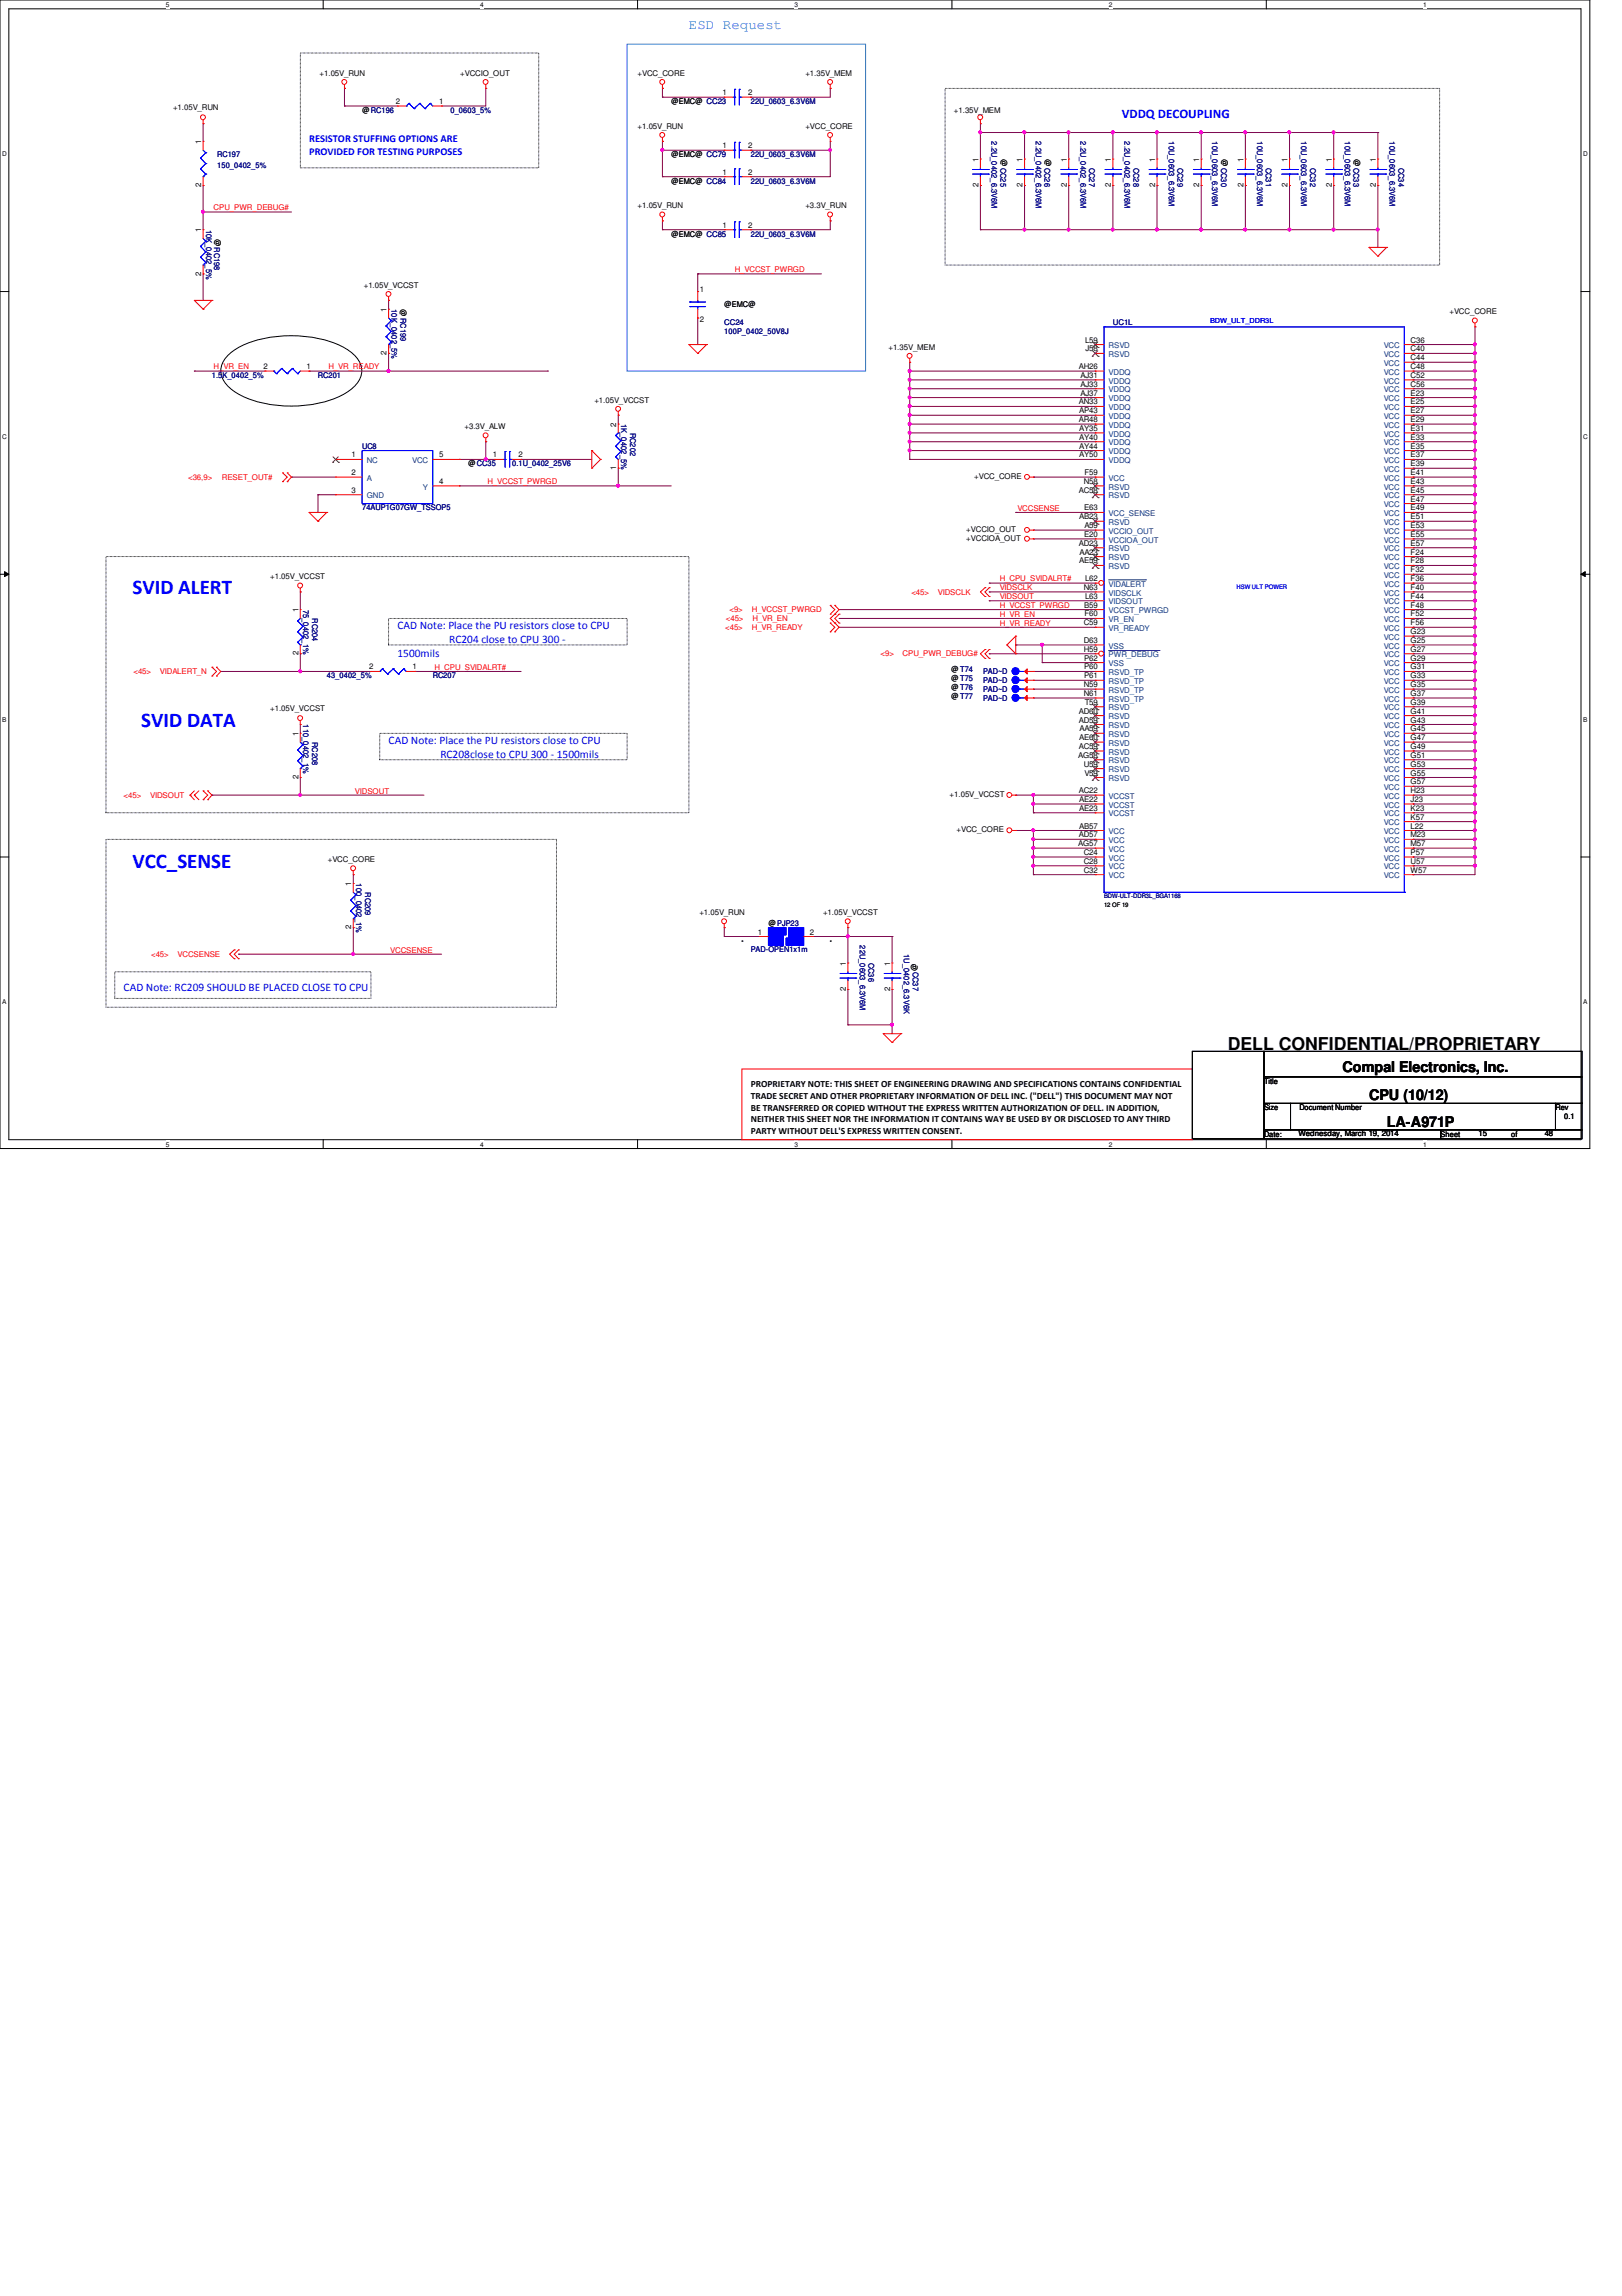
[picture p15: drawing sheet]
<svg xmlns="http://www.w3.org/2000/svg" width="210mm" height="297mm" viewBox="0 0 210 297" stroke-linecap="round" stroke-linejoin="round" font-family="sans-serif">
<defs><g id="words">
<g font-size="2.7" fill="#00f">
<text x="17.1" y="76.9">SVID ALERT</text>
<text x="18.3" y="94">SVID DATA</text>
<text x="17.1" y="112.3">VCC_SENSE</text>
</g>
<text font-size="2.3" x="158.9" y="135.8">DELL CONFIDENTIAL/PROPRIETARY</text>
<g font-size="1.9">
<text x="173.7" y="138.7">Compal Electronics, Inc.</text>
<text x="177.2" y="142.4">CPU (10/12)</text>
<text x="179.5" y="145.8">LA-A971P</text>
</g>
<text font-size="1.8" fill="#0080ff" x="89.2" y="3.7">ESD Request</text>
<text font-size="1.7" fill="#00f" x="145.2" y="15.3">VDDQ DECOUPLING</text>
<g font-size="1.5" fill="#00f">
<text x="51.4" y="81.4">CAD Note: Place the PU resistors close to CPU</text>
<text x="58.1" y="83.2">RC204 close to CPU 300 -</text>
<text x="51.4" y="85">1500mils</text>
<text x="50.3" y="96.3">CAD Note: Place the PU resistors close to CPU</text>
<text x="57" y="98">RC208close to CPU 300 - 1500mils</text>
<text x="16" y="128.3">CAD Note: RC209 SHOULD BE PLACED CLOSE TO CPU</text>
</g>
<g font-size="1.4" fill="#00f">
<text x="40" y="18.4">RESISTOR STUFFING OPTIONS ARE</text>
<text x="40" y="20.1">PROVIDED FOR TESTING PURPOSES</text>
</g>
<g font-size="1.2">
<text x="97.2" y="140.6">PROPRIETARY NOTE: THIS SHEET OF ENGINEERING DRAWING AND SPECIFICATIONS CONTAINS CONFIDENTIAL</text>
<text x="97.2" y="142.2">TRADE SECRET AND OTHER PROPRIETARY INFORMATION OF DELL INC. (&quot;DELL&quot;) THIS DOCUMENT MAY NOT</text>
<text x="97.2" y="143.7">BE TRANSFERRED OR COPIED WITHOUT THE EXPRESS WRITTEN AUTHORIZATION OF DELL. IN ADDITION,</text>
<text x="97.2" y="145.2">NEITHER THIS SHEET NOR THE INFORMATION IT CONTAINS WAY BE USED BY OR DISCLOSED TO ANY THIRD</text>
<text x="97.2" y="146.7">PARTY WITHOUT DELL'S EXPRESS WRITTEN CONSENT.</text>
</g>
<g font-size="1">
<text x="41.4" y="9.8">+1.05V_RUN</text>
<text x="59.6" y="9.8">+VCCIO_OUT</text>
<text x="82.5" y="9.8">+VCC_CORE</text>
<text x="104.2" y="9.8">+1.35V_MEM</text>
<text x="22.4" y="14.3">+1.05V_RUN</text>
<text x="46.9" y="14.6">@RC196</text>
<text x="51.2" y="13.5">2</text>
<text x="56.8" y="13.5">1</text>
<text x="82.5" y="16.7">+1.05V_RUN</text>
<text x="86.9" y="13.5">@EMC@ CC23</text>
<text x="93.5" y="12.3">1</text>
<text x="96.8" y="12.3">2</text>
<text x="104.2" y="16.7">+VCC_CORE</text>
<text x="123.4" y="14.6">+1.35V_MEM</text>
<text x="26" y="18.6" transform="rotate(-90 26 18.6)">1</text>
<text x="86.9" y="20.3">@EMC@ CC79</text>
<text x="86.9" y="23.7">@EMC@ CC84</text>
<text x="93.5" y="19.2">1</text>
<text x="93.5" y="22.6">1</text>
<text x="96.8" y="19.2">2</text>
<text x="96.8" y="22.6">2</text>
<text x="126.6" y="20.9" transform="rotate(-90 126.6 20.9)">1</text>
<text x="129.5" y="20.6" transform="rotate(90 129.5 20.6)">@CC25</text>
<text x="132.3" y="20.9" transform="rotate(-90 132.3 20.9)">1</text>
<text x="135.3" y="20.6" transform="rotate(90 135.3 20.6)">@CC26</text>
<text x="138" y="20.9" transform="rotate(-90 138 20.9)">1</text>
<text x="143.8" y="20.9" transform="rotate(-90 143.8 20.9)">1</text>
<text x="149.5" y="20.9" transform="rotate(-90 149.5 20.9)">1</text>
<text x="155.2" y="20.9" transform="rotate(-90 155.2 20.9)">1</text>
<text x="158.1" y="20.6" transform="rotate(90 158.1 20.6)">@CC30</text>
<text x="160.9" y="20.9" transform="rotate(-90 160.9 20.9)">1</text>
<text x="166.6" y="20.9" transform="rotate(-90 166.6 20.9)">1</text>
<text x="172.3" y="20.9" transform="rotate(-90 172.3 20.9)">1</text>
<text x="175.3" y="20.6" transform="rotate(90 175.3 20.6)">@CC33</text>
<text x="178.1" y="20.9" transform="rotate(-90 178.1 20.9)">1</text>
<text x="26" y="24.2" transform="rotate(-90 26 24.2)">2</text>
<text x="82.5" y="27">+1.05V_RUN</text>
<text x="93.5" y="29.5">1</text>
<text x="96.8" y="29.5">2</text>
<text x="104.2" y="27">+3.3V_RUN</text>
<text x="126.6" y="24.2" transform="rotate(-90 126.6 24.2)">2</text>
<text x="132.3" y="24.2" transform="rotate(-90 132.3 24.2)">2</text>
<text x="138" y="24.2" transform="rotate(-90 138 24.2)">2</text>
<text x="143.8" y="24.2" transform="rotate(-90 143.8 24.2)">2</text>
<text x="149.5" y="24.2" transform="rotate(-90 149.5 24.2)">2</text>
<text x="155.2" y="24.2" transform="rotate(-90 155.2 24.2)">2</text>
<text x="160.9" y="24.2" transform="rotate(-90 160.9 24.2)">2</text>
<text x="166.6" y="24.2" transform="rotate(-90 166.6 24.2)">2</text>
<text x="172.3" y="24.2" transform="rotate(-90 172.3 24.2)">2</text>
<text x="178.1" y="24.2" transform="rotate(-90 178.1 24.2)">2</text>
<text x="26" y="35.6" transform="rotate(-90 26 35.6)">2</text>
<text x="26" y="30.1" transform="rotate(-90 26 30.1)">1</text>
<text x="27.8" y="30.9" transform="rotate(90 27.8 30.9)">@RC198</text>
<text x="86.9" y="30.6">@EMC@ CC85</text>
<text x="47.1" y="37.3">+1.05V_VCCST</text>
<text x="50" y="40.3" transform="rotate(-90 50 40.3)">1</text>
<text x="51.8" y="40" transform="rotate(90 51.8 40)">@RC199</text>
<text x="90.6" y="37.8">1</text>
<text x="90.6" y="41.7">2</text>
<text x="93.7" y="39.8">@EMC@</text>
<text x="187.6" y="40.7">+VCC_CORE</text>
<text x="34.1" y="47.8">2</text>
<text x="39.7" y="47.8">1</text>
<text x="50" y="45.9" transform="rotate(-90 50 45.9)">2</text>
<text x="115" y="45.3">+1.35V_MEM</text>
<text x="139.6" y="47.8">AH26</text>
<text x="140.4" y="44.3">L59</text>
<text x="140.5" y="45.5">J58</text>
<text x="182.5" y="47.8">C48</text>
<text x="182.5" y="44.3">C36</text>
<text x="182.5" y="45.5">C40</text>
<text x="182.5" y="46.6">C44</text>
<text x="76.9" y="52.1">+1.05V_VCCST</text>
<text x="139.6" y="52.3">AN33</text>
<text x="139.7" y="53.5">AP43</text>
<text x="139.8" y="51.2">AJ37</text>
<text x="139.8" y="50">AJ33</text>
<text x="139.8" y="48.9">AJ31</text>
<text x="182.5" y="53.5">E27</text>
<text x="182.5" y="50">C56</text>
<text x="182.5" y="51.2">E23</text>
<text x="182.5" y="52.3">E25</text>
<text x="182.5" y="48.9">C52</text>
<text x="45.5" y="59.2">1</text>
<text x="56.8" y="59.2">5</text>
<text x="60.1" y="55.5">+3.3V_ALW</text>
<text x="63.8" y="59.2">1</text>
<text x="67.1" y="59.2">2</text>
<text x="79.8" y="55.2" transform="rotate(-90 79.8 55.2)">2</text>
<text x="139.6" y="54.6">AR48</text>
<text x="139.7" y="58">AY44</text>
<text x="139.7" y="56.9">AY40</text>
<text x="139.7" y="55.8">AY35</text>
<text x="139.7" y="59.2">AY50</text>
<text x="182.5" y="59.2">E37</text>
<text x="182.5" y="55.8">E31</text>
<text x="182.5" y="56.9">E33</text>
<text x="182.5" y="58">E35</text>
<text x="182.5" y="54.6">E29</text>
<text x="45.5" y="61.5">2</text>
<text x="45.5" y="63.8">3</text>
<text x="56.8" y="62.6">4</text>
<text x="60.6" y="60.3">@CC35</text>
<text x="79.8" y="60.8" transform="rotate(-90 79.8 60.8)">1</text>
<text x="126.1" y="61.9">+VCC_CORE</text>
<text x="139.6" y="63.8">AC58</text>
<text x="140.3" y="62.6">N58</text>
<text x="140.3" y="61.5">F59</text>
<text x="182.5" y="64.9">E47</text>
<text x="182.5" y="61.5">E41</text>
<text x="182.5" y="62.6">E43</text>
<text x="182.5" y="63.8">E45</text>
<text x="182.5" y="60.3">E39</text>
<text x="125.1" y="68.8">+VCCIO_OUT</text>
<text x="125.1" y="69.9">+VCCIOA_OUT</text>
<text x="139.6" y="70.6">AD23</text>
<text x="139.7" y="67.2">AB23</text>
<text x="139.7" y="71.8">AA23</text>
<text x="140.3" y="69.5">E20</text>
<text x="140.3" y="66">E63</text>
<text x="140.3" y="68.3">A59</text>
<text x="182.5" y="71.8">F24</text>
<text x="182.5" y="70.6">E57</text>
<text x="182.5" y="67.2">E51</text>
<text x="182.5" y="68.3">E53</text>
<text x="182.5" y="69.5">E55</text>
<text x="182.5" y="66">E49</text>
<text x="35" y="74.8">+1.05V_VCCST</text>
<text x="139.7" y="72.9">AE59</text>
<text x="140.3" y="76.3">N63</text>
<text x="140.4" y="77.5">L63</text>
<text x="140.4" y="75.2">L62</text>
<text x="182.5" y="77.5">F44</text>
<text x="182.5" y="76.3">F40</text>
<text x="182.5" y="72.9">F28</text>
<text x="182.5" y="74">F32</text>
<text x="182.5" y="75.2">F36</text>
<text x="38.6" y="79.2" transform="rotate(-90 38.6 79.2)">1</text>
<text x="140.3" y="80.9">C59</text>
<text x="140.3" y="83.2">D63</text>
<text x="140.3" y="78.6">B59</text>
<text x="140.3" y="79.8">F60</text>
<text x="182.5" y="83.2">G25</text>
<text x="182.5" y="82">G23</text>
<text x="182.5" y="79.8">F52</text>
<text x="182.5" y="80.9">F56</text>
<text x="182.5" y="78.6">F48</text>
<text x="38.6" y="84.8" transform="rotate(-90 38.6 84.8)">2</text>
<text x="47.8" y="86.6">2</text>
<text x="53.4" y="86.6">1</text>
<text x="123.1" y="87">@T74</text>
<text x="123.1" y="88.1">@T75</text>
<text x="123.1" y="89.2">@T76</text>
<text x="140.3" y="88.9">N59</text>
<text x="140.3" y="84.3">H59</text>
<text x="140.3" y="85.5">P62</text>
<text x="140.3" y="86.6">P60</text>
<text x="140.3" y="87.8">P61</text>
<text x="182.5" y="88.9">G35</text>
<text x="182.5" y="87.8">G33</text>
<text x="182.5" y="85.5">G29</text>
<text x="182.5" y="86.6">G31</text>
<text x="182.5" y="84.3">G27</text>
<text x="35" y="92">+1.05V_VCCST</text>
<text x="38.6" y="95.2" transform="rotate(-90 38.6 95.2)">1</text>
<text x="123.1" y="90.4">@T77</text>
<text x="139.6" y="93.5">AD59</text>
<text x="139.6" y="92.3">AD60</text>
<text x="139.7" y="95.8">AE60</text>
<text x="139.7" y="94.6">AA59</text>
<text x="140.3" y="90">N61</text>
<text x="140.4" y="91.2">T59</text>
<text x="182.5" y="94.6">G45</text>
<text x="182.5" y="95.8">G47</text>
<text x="182.5" y="93.5">G43</text>
<text x="182.5" y="91.2">G39</text>
<text x="182.5" y="92.3">G41</text>
<text x="182.5" y="90">G37</text>
<text x="38.6" y="100.8" transform="rotate(-90 38.6 100.8)">2</text>
<text x="139.5" y="98">AG58</text>
<text x="139.6" y="96.9">AC59</text>
<text x="140.3" y="99.2">U59</text>
<text x="140.3" y="100.3">V59</text>
<text x="182.5" y="100.3">G55</text>
<text x="182.5" y="101.5">G57</text>
<text x="182.5" y="96.9">G49</text>
<text x="182.5" y="98">G51</text>
<text x="182.5" y="99.2">G53</text>
<text x="122.9" y="103.1">+1.05V_VCCST</text>
<text x="123.8" y="107.7">+VCC_CORE</text>
<text x="139.6" y="102.6">AC22</text>
<text x="139.7" y="107.2">AB57</text>
<text x="139.7" y="104.9">AE23</text>
<text x="139.7" y="103.8">AE22</text>
<text x="182.5" y="107.2">L22</text>
<text x="182.5" y="106">K57</text>
<text x="182.5" y="102.6">H23</text>
<text x="182.5" y="103.8">J23</text>
<text x="182.5" y="104.9">K23</text>
<text x="42.4" y="111.5">+VCC_CORE</text>
<text x="139.5" y="109.5">AG57</text>
<text x="139.6" y="108.3">AD57</text>
<text x="140.3" y="110.6">C24</text>
<text x="140.3" y="111.8">C28</text>
<text x="140.3" y="112.9">C32</text>
<text x="182.5" y="112.9">W57</text>
<text x="182.5" y="111.8">U57</text>
<text x="182.5" y="108.3">M23</text>
<text x="182.5" y="109.5">M57</text>
<text x="182.5" y="110.6">P57</text>
<text x="45.5" y="114.6" transform="rotate(-90 45.5 114.6)">1</text>
<text x="90.5" y="118.4">+1.05V_RUN</text>
<text x="99.4" y="119.8">@PJP23</text>
<text x="106.5" y="118.4">+1.05V_VCCST</text>
<text x="45.5" y="120.2" transform="rotate(-90 45.5 120.2)">2</text>
<text x="98.1" y="120.9">1</text>
<text x="104.8" y="120.9">2</text>
<text x="109.5" y="124.9" transform="rotate(-90 109.5 124.9)">1</text>
<text x="115.2" y="124.9" transform="rotate(-90 115.2 124.9)">1</text>
<text x="118.7" y="125.6" transform="rotate(-90 118.7 125.6)">@</text>
<text x="109.5" y="128.2" transform="rotate(-90 109.5 128.2)">2</text>
<text x="115.2" y="128.2" transform="rotate(-90 115.2 128.2)">2</text>
<text x="163.6" y="140.2">Title</text>
<text x="163.6" y="143.6">Size</text>
<text x="168.1" y="143.6">Document Number</text>
<text x="201.3" y="143.6">Rev</text>
<text x="163.6" y="147.1">Date:</text>
<text x="168" y="147">Wednesday, March 19, 2014</text>
<text x="186.4" y="147.1">Sheet</text>
<text x="191.3" y="147">15</text>
<text x="195.6" y="147.1">of</text>
<text x="199.9" y="147">48</text>
<text x="202.4" y="144.8">0.1</text>
</g>
<g font-size="1" fill="#000080">
<text x="58.3" y="14.6">0_0603_5%</text>
<text x="97.2" y="13.5">22U_0603_6.3V6M</text>
<text x="28.1" y="20.3">RC197</text>
<text x="28.1" y="21.7">150_0402_5%</text>
<text x="97.2" y="20.3">22U_0603_6.3V6M</text>
<text x="97.2" y="23.7">22U_0603_6.3V6M</text>
<text x="128.3" y="18.3" transform="rotate(90 128.3 18.3)">2.2U_0402_6.3V6M</text>
<text x="134" y="18.3" transform="rotate(90 134 18.3)">2.2U_0402_6.3V6M</text>
<text x="139.8" y="18.3" transform="rotate(90 139.8 18.3)">2.2U_0402_6.3V6M</text>
<text x="141" y="21.7" transform="rotate(90 141 21.7)">CC27</text>
<text x="145.5" y="18.3" transform="rotate(90 145.5 18.3)">2.2U_0402_6.3V6M</text>
<text x="146.7" y="21.7" transform="rotate(90 146.7 21.7)">CC28</text>
<text x="151.3" y="18.3" transform="rotate(90 151.3 18.3)">10U_0603_6.3V6M</text>
<text x="152.4" y="21.7" transform="rotate(90 152.4 21.7)">CC29</text>
<text x="156.9" y="18.3" transform="rotate(90 156.9 18.3)">10U_0603_6.3V6M</text>
<text x="162.7" y="18.3" transform="rotate(90 162.7 18.3)">10U_0603_6.3V6M</text>
<text x="163.8" y="21.7" transform="rotate(90 163.8 21.7)">CC31</text>
<text x="168.4" y="18.3" transform="rotate(90 168.4 18.3)">10U_0603_6.3V6M</text>
<text x="169.5" y="21.7" transform="rotate(90 169.5 21.7)">CC32</text>
<text x="174" y="18.3" transform="rotate(90 174 18.3)">10U_0603_6.3V6M</text>
<text x="179.8" y="18.3" transform="rotate(90 179.8 18.3)">10U_0603_6.3V6M</text>
<text x="181" y="21.7" transform="rotate(90 181 21.7)">CC34</text>
<text x="26.7" y="29.7" transform="rotate(90 26.7 29.7)">10K_0402_5%</text>
<text x="97.2" y="30.6">22U_0603_6.3V6M</text>
<text x="50.7" y="40" transform="rotate(90 50.7 40)">10K_0402_5%</text>
<text x="93.7" y="42">CC24</text>
<text x="93.7" y="43.2">100P_0402_50V8J</text>
<text x="144" y="42">UC1L</text>
<text x="27.4" y="48.9">1.5K_0402_5%</text>
<text x="41.1" y="48.9">RC201</text>
<text x="46.9" y="58">UC8</text>
<text x="80.4" y="54.9" transform="rotate(90 80.4 54.9)">1K_0402_5%</text>
<text x="81.5" y="56" transform="rotate(90 81.5 56)">RC202</text>
<text x="66.3" y="60.3">0.1U_0402_25V6</text>
<text x="46.9" y="66">74AUP1G07GW_TSSOP5</text>
<text x="39.2" y="78.9" transform="rotate(90 39.2 78.9)">75_0402_1%</text>
<text x="40.4" y="80" transform="rotate(90 40.4 80)">RC204</text>
<text x="42.3" y="87.8">43_0402_5%</text>
<text x="56" y="87.8">RC207</text>
<text x="127.2" y="87.2">PAD~D</text>
<text x="127.2" y="88.3">PAD~D</text>
<text x="127.2" y="89.5">PAD~D</text>
<text x="39.2" y="93.7" transform="rotate(90 39.2 93.7)">110_0402_1%</text>
<text x="127.2" y="90.6">PAD~D</text>
<text x="40.4" y="96" transform="rotate(90 40.4 96)">RC208</text>
<text x="46.1" y="114.3" transform="rotate(90 46.1 114.3)">100_0402_1%</text>
<text x="47.2" y="115.4" transform="rotate(90 47.2 115.4)">RC209</text>
<text x="97.2" y="123.2">PAD-OPEN1x1m</text>
<text x="111.3" y="122.3" transform="rotate(90 111.3 122.3)">22U_0603_6.3V6M</text>
<text x="112.4" y="124.6" transform="rotate(90 112.4 124.6)">CC36</text>
<text x="117" y="123.4" transform="rotate(90 117 123.4)">1U_0402_6.3V6K</text>
<text x="118.1" y="125.7" transform="rotate(90 118.1 125.7)">CC37</text>
</g>
<g font-size="1" fill="#f00">
<text x="27.6" y="27.2">CPU_PWR_DEBUG#</text>
<text x="95.1" y="35.2">H_VCCST_PWRGD</text>
<text x="27.6" y="47.8">H_VR_EN</text>
<text x="42.5" y="47.8">H_VR_READY</text>
<text x="24.3" y="62.1">&lt;36,9&gt;</text>
<text x="28.7" y="62.1">RESET_OUT#</text>
<text x="63.1" y="62.7">H_VCCST_PWRGD</text>
<text x="131.7" y="66.1">VCCSENSE</text>
<text x="117.9" y="76.9">&lt;45&gt;</text>
<text x="121.4" y="76.9">VIDSCLK</text>
<text x="129.4" y="75.2">H_CPU_SVIDALRT#</text>
<text x="129.4" y="76.4">VIDSCLK</text>
<text x="129.4" y="77.5">VIDSOUT</text>
<text x="93.9" y="81.5">&lt;45&gt;</text>
<text x="93.9" y="80.3">&lt;45&gt;</text>
<text x="94.4" y="79.2">&lt;9&gt;</text>
<text x="97.3" y="79.2">H_VCCST_PWRGD</text>
<text x="97.3" y="81.5">H_VR_READY</text>
<text x="97.4" y="80.3">H_VR_EN</text>
<text x="129.4" y="78.7">H_VCCST_PWRGD</text>
<text x="129.4" y="79.8">H_VR_EN</text>
<text x="129.4" y="80.9">H_VR_READY</text>
<text x="17.3" y="87.2">&lt;45&gt;</text>
<text x="20.7" y="87.2">VIDALERT_N</text>
<text x="56.2" y="86.7">H_CPU_SVIDALRT#</text>
<text x="114" y="84.9">&lt;9&gt;</text>
<text x="116.8" y="84.9">CPU_PWR_DEBUG#</text>
<text x="16" y="103.2">&lt;45&gt;</text>
<text x="19.4" y="103.2">VIDSOUT</text>
<text x="45.9" y="102.7">VIDSOUT</text>
<text x="19.6" y="123.8">&lt;45&gt;</text>
<text x="23" y="123.8">VCCSENSE</text>
<text x="50.5" y="123.2">VCCSENSE</text>
</g>
<g font-size="1" fill="#004080">
<text x="143.5" y="46.2">RSVD</text>
<text x="143.5" y="45">RSVD</text>
<text x="179.1" y="45">VCC</text>
<text x="179.1" y="46.2">VCC</text>
<text x="179.1" y="47.3">VCC</text>
<text x="143.5" y="53">VDDQ</text>
<text x="143.5" y="51.9">VDDQ</text>
<text x="143.5" y="50.8">VDDQ</text>
<text x="143.5" y="49.6">VDDQ</text>
<text x="143.5" y="48.5">VDDQ</text>
<text x="179.1" y="50.8">VCC</text>
<text x="179.1" y="51.9">VCC</text>
<text x="179.1" y="53">VCC</text>
<text x="179.1" y="48.5">VCC</text>
<text x="179.1" y="49.6">VCC</text>
<text x="47.5" y="59.9">NC</text>
<text x="53.3" y="59.9">VCC</text>
<text x="143.5" y="58.8">VDDQ</text>
<text x="143.5" y="57.6">VDDQ</text>
<text x="143.5" y="56.5">VDDQ</text>
<text x="143.5" y="59.9">VDDQ</text>
<text x="143.5" y="55.3">VDDQ</text>
<text x="143.5" y="54.2">VDDQ</text>
<text x="179.1" y="59.9">VCC</text>
<text x="179.1" y="56.5">VCC</text>
<text x="179.1" y="57.6">VCC</text>
<text x="179.1" y="58.8">VCC</text>
<text x="179.1" y="54.2">VCC</text>
<text x="179.1" y="55.3">VCC</text>
<text x="47.5" y="62.2">A</text>
<text x="47.5" y="64.5">GND</text>
<text x="54.7" y="63.3">Y</text>
<text x="143.5" y="64.5">RSVD</text>
<text x="143.5" y="62.2">VCC</text>
<text x="143.5" y="63.3">RSVD</text>
<text x="179.1" y="65.6">VCC</text>
<text x="179.1" y="62.2">VCC</text>
<text x="179.1" y="63.3">VCC</text>
<text x="179.1" y="64.5">VCC</text>
<text x="179.1" y="61">VCC</text>
<text x="143.5" y="69">VCCIO_OUT</text>
<text x="143.5" y="70.2">VCCIOA_OUT</text>
<text x="143.5" y="71.3">RSVD</text>
<text x="143.5" y="67.9">RSVD</text>
<text x="143.5" y="66.8">VCC_SENSE</text>
<text x="179.1" y="71.3">VCC</text>
<text x="179.1" y="67.9">VCC</text>
<text x="179.1" y="69">VCC</text>
<text x="179.1" y="70.2">VCC</text>
<text x="179.1" y="66.8">VCC</text>
<text x="143.5" y="72.5">RSVD</text>
<text x="143.5" y="73.6">RSVD</text>
<text x="143.5" y="77">VIDSCLK</text>
<text x="143.5" y="75.9">VIDALERT</text>
<text x="179.1" y="77">VCC</text>
<text x="179.1" y="73.6">VCC</text>
<text x="179.1" y="74.8">VCC</text>
<text x="179.1" y="75.9">VCC</text>
<text x="179.1" y="72.5">VCC</text>
<text x="143.5" y="79.3">VCCST_PWRGD</text>
<text x="143.5" y="81.6">VR_READY</text>
<text x="143.5" y="80.5">VR_EN</text>
<text x="143.5" y="78.2">VIDSOUT</text>
<text x="143.5" y="83.9">VSS</text>
<text x="179.1" y="83.9">VCC</text>
<text x="179.1" y="82.8">VCC</text>
<text x="179.1" y="80.5">VCC</text>
<text x="179.1" y="81.6">VCC</text>
<text x="179.1" y="79.3">VCC</text>
<text x="179.1" y="78.2">VCC</text>
<text x="143.5" y="86.2">VSS</text>
<text x="143.5" y="87.3">RSVD_TP</text>
<text x="143.5" y="88.5">RSVD_TP</text>
<text x="143.5" y="89.6">RSVD_TP</text>
<text x="143.5" y="85">PWR_DEBUG</text>
<text x="179.1" y="89.6">VCC</text>
<text x="179.1" y="88.5">VCC</text>
<text x="179.1" y="86.2">VCC</text>
<text x="179.1" y="87.3">VCC</text>
<text x="179.1" y="85">VCC</text>
<text x="143.5" y="95.3">RSVD</text>
<text x="143.5" y="94.2">RSVD</text>
<text x="143.5" y="90.8">RSVD_TP</text>
<text x="143.5" y="91.9">RSVD</text>
<text x="143.5" y="93">RSVD</text>
<text x="179.1" y="95.3">VCC</text>
<text x="179.1" y="94.2">VCC</text>
<text x="179.1" y="91.9">VCC</text>
<text x="179.1" y="93">VCC</text>
<text x="179.1" y="90.8">VCC</text>
<text x="143.5" y="99.9">RSVD</text>
<text x="143.5" y="101">RSVD</text>
<text x="143.5" y="98.8">RSVD</text>
<text x="143.5" y="97.6">RSVD</text>
<text x="143.5" y="96.5">RSVD</text>
<text x="179.1" y="101">VCC</text>
<text x="179.1" y="97.6">VCC</text>
<text x="179.1" y="98.8">VCC</text>
<text x="179.1" y="99.9">VCC</text>
<text x="179.1" y="96.5">VCC</text>
<text x="143.5" y="103.3">VCCST</text>
<text x="143.5" y="107.9">VCC</text>
<text x="143.5" y="105.6">VCCST</text>
<text x="143.5" y="104.5">VCCST</text>
<text x="179.1" y="107.9">VCC</text>
<text x="179.1" y="106.8">VCC</text>
<text x="179.1" y="103.3">VCC</text>
<text x="179.1" y="104.5">VCC</text>
<text x="179.1" y="102.2">VCC</text>
<text x="179.1" y="105.6">VCC</text>
<text x="143.5" y="111.3">VCC</text>
<text x="143.5" y="112.5">VCC</text>
<text x="143.5" y="113.6">VCC</text>
<text x="143.5" y="110.2">VCC</text>
<text x="143.5" y="109.1">VCC</text>
<text x="179.1" y="113.6">VCC</text>
<text x="179.1" y="112.5">VCC</text>
<text x="179.1" y="109.1">VCC</text>
<text x="179.1" y="110.2">VCC</text>
<text x="179.1" y="111.3">VCC</text>
</g>
<text font-size=".9" fill="#00f" x="156.6" y="41.7">BDW_ULT_DDR3L</text>
<g font-size=".8">
<text x="21.5" y=".9">5</text>
<text x="62.1" y=".9">4</text>
<text x="102.8" y=".9">3</text>
<text x="143.5" y=".9">2</text>
<text x="184.2" y=".9">1</text>
<text x=".3" y="20.2">D</text>
<text x="204.9" y="20.2">D</text>
<text x=".3" y="56.8">C</text>
<text x="204.9" y="56.8">C</text>
<text x=".3" y="93.3">B</text>
<text x="204.9" y="93.3">B</text>
<text x="142.9" y="117.3">12 OF 19</text>
<text x=".3" y="129.9">A</text>
<text x="204.9" y="129.9">A</text>
<text x="21.5" y="148.3">5</text>
<text x="62.1" y="148.3">4</text>
<text x="102.8" y="148.3">3</text>
<text x="143.5" y="148.3">2</text>
<text x="184.2" y="148.3">1</text>
</g>
<text font-size=".8" fill="#00f" x="160" y="76.2">HSW ULT POWER</text>
<text font-size=".8" fill="#000080" x="142.9" y="116.2">BDW-ULT-DDR3L_BGA1168</text>
</g></defs>
<path d="M0 0h205.7v148.6h-205.7zM1.1 1.1h203.5v146.3h-203.5z" fill="none" stroke="#000" stroke-width=".13"/>
<g fill="#fff">
<path d="M21.5 .1h.4v1h-.4z"/>
<path d="M21.5 147.6h.4v.9h-.4z"/>
</g>
<path d="M41.8 0v1.1M41.8 147.4v1.2" fill="none" stroke="#000" stroke-width=".13"/>
<g fill="#fff">
<path d="M62.1 .1h.5v1h-.5z"/>
<path d="M62.1 147.6h.5v.9h-.5z"/>
</g>
<path d="M82.5 0v1.1M82.5 147.4v1.2" fill="none" stroke="#000" stroke-width=".13"/>
<g fill="#fff">
<path d="M102.8 .1h.5v1h-.5z"/>
<path d="M102.8 147.6h.5v.9h-.5z"/>
</g>
<path d="M123.2 0v1.1M123.2 147.4v1.2" fill="none" stroke="#000" stroke-width=".13"/>
<g fill="#fff">
<path d="M143.5 .1h.5v1h-.5z"/>
<path d="M143.5 147.6h.5v.9h-.5z"/>
</g>
<path d="M163.9 0v1.1M163.9 147.4v1.2" fill="none" stroke="#000" stroke-width=".13"/>
<g fill="#fff">
<path d="M184.2 .1h.5v1h-.5z"/>
<path d="M184.2 147.6h.5v.9h-.5z"/>
<path d="M.3 19.4h.6v1h-.6z"/>
<path d="M204.9 19.4h.6v1h-.6z"/>
<path d="M.3 56h.6v.9h-.6z"/>
<path d="M204.9 56h.6v.9h-.6z"/>
</g>
<path d="M0 37.7h1.1M204.6 37.7h1.1" fill="none" stroke="#000" stroke-width=".13"/>
<g fill="#fff">
<path d="M.3 92.6h.5v.9h-.5z"/>
<path d="M204.9 92.6h.5v.9h-.5z"/>
</g>
<path d="M0 74.3h1.1M.6 74l.5 .3-.5 .3zM204.6 74.3l.5-.3v.6zM204.6 74.3h1.1" fill="none" stroke="#000" stroke-width=".13"/>
<path d="M.6 74l.5 .3-.5 .3zM204.6 74.3l.5-.3v.6z" fill="#000"/>
<g fill="#fff">
<path d="M.3 129.2h.5v.9h-.5z"/>
<path d="M204.9 129.2h.5v.9h-.5z"/>
</g>
<path d="M38.9 6.9h30.8v14.8h-30.8zM122.3 11.4h64v22.9h-64zM29.4 46.1a9.9 9.9 0 0 1 5.6-2.5 15.8 15.8 0 0 1 9.6 1.4 3.9 3.9 0 0 1 2.2 3 3.2 3.2 0 0 1-1.5 2.4 13.9 13.9 0 0 1-9 2.1 12.1 12.1 0 0 1-6.3-2.1 3 3 0 0 1-1.3-3.1l.3-.6zM13.7 72h75.5v33.2h-75.5zM49.1 94.9h32.1v3.4h-32.1zM50.3 80h30.9v3.4h-30.9zM0 110.9h1.1M13.7 108.6h58.3v21.7h-58.3zM204.6 110.9h1.1M14.9 125.7h33.1v3.5h-33.1zM96 121.8h.1M107.4 121.8h.1" fill="none" stroke="#000" stroke-width=".13"/>
<path d="M96 138.3h58.3v9.1h-58.3z" fill="none" stroke="#f00" stroke-width=".13"/>
<path d="M81.2 5.7h30.8v42.3h-30.8z" fill="none" stroke="#0080ff" stroke-width=".13"/>
<g fill="none" stroke="#800040" stroke-width=".13">
<path d="M26.3 16h.1M26.3 16v2.3M44.6 13.7h.1M44.6 11.4h.1M44.6 13.7h6.8M44.6 11.4v2.3M38.9 76.6h.1M38.9 76.6v2.3M38.9 93.7h.1M38.9 93.7v1.2M133.7 105.2h.1M133.7 104h.1"/>
<path d="M133.7 102.9h.1M133.7 105.2h8M133.7 102.9v2.3M133.7 104h8M133.7 102.9h8M93.7 121.2h.1M93.7 120h.1M93.7 121.2h4.6M93.7 120v1.2"/>
</g>
<path d="M133.6 103.9h.2v.2l-.1 .1-.1-.1z" fill-rule="evenodd" fill="#f0f"/>
<path d="M133.6 103.9h.2v.2l-.1 .1-.1-.1z" fill="none" stroke="#f0f" stroke-width=".13"/>
<path d="M133.6 102.7h.2v.3h-.1h-.1z" fill-rule="evenodd" fill="#f0f"/>
<path d="M133.6 102.7h.2v.3h-.1h-.1z" fill="none" stroke="#f0f" stroke-width=".13"/>
<path d="M109.7 121.2h.1M109.7 121.2h5.7M109.7 121.2v3.4M115.4 121.2h.1M115.4 121.2v3.4" fill="none" stroke="#800040" stroke-width=".13"/>
<path d="M109.6 121h.2v.3h-.1h-.1z" fill-rule="evenodd" fill="#f0f"/>
<path d="M109.6 121h.2v.3h-.1h-.1z" fill="none" stroke="#f0f" stroke-width=".13"/>
<g fill="none" stroke="#800040" stroke-width=".13">
<path d="M50.3 38.9h.1M50.3 38.9v1.1M80 53.7h.1M80 53.7v1.2M117.7 59.4h.1M117.7 58.3h.1M117.7 59.4h24M117.7 58.3v1.1M117.7 58.3h24M131.4 102.9h.1M131.4 102.9h2.3M105.2 121.2h.1"/>
<path d="M109.7 120h.1M109.7 120v1.2h-4.5"/>
</g>
<path d="M117.6 58.1h.2v.3l-.1 .1-.1-.1z" fill-rule="evenodd" fill="#f0f"/>
<path d="M117.6 58.1h.2v.3l-.1 .1-.1-.1z" fill="none" stroke="#f0f" stroke-width=".13"/>
<path d="M117.7 48h.1M117.7 48h24" fill="none" stroke="#800040" stroke-width=".13"/>
<path d="M117.6 47.8h.2v.3l-.1 .1-.1-.1z" fill-rule="evenodd" fill="#f0f"/>
<path d="M117.6 47.8h.2v.3l-.1 .1-.1-.1z" fill="none" stroke="#f0f" stroke-width=".13"/>
<path d="M117.7 46.9h.1M117.7 49.1h.1M117.7 46.9v1.1M117.7 49.1h24" fill="none" stroke="#800040" stroke-width=".13"/>
<path d="M117.6 49h.2v.2l-.1 .1-.1-.1z" fill-rule="evenodd" fill="#f0f"/>
<path d="M117.6 49h.2v.2l-.1 .1-.1-.1z" fill="none" stroke="#f0f" stroke-width=".13"/>
<path d="M117.7 48h.1M117.7 50.3h.1M117.7 48v1.1M117.7 50.3h24" fill="none" stroke="#800040" stroke-width=".13"/>
<path d="M117.6 50.1h.2v.3l-.1 .1-.1-.1z" fill-rule="evenodd" fill="#f0f"/>
<path d="M117.6 50.1h.2v.3l-.1 .1-.1-.1z" fill="none" stroke="#f0f" stroke-width=".13"/>
<path d="M117.7 49.1h.1M117.7 52.6h.1M117.7 49.1v1.2M117.7 52.6h24" fill="none" stroke="#800040" stroke-width=".13"/>
<path d="M117.6 52.4h.2v.3h-.1h-.1z" fill-rule="evenodd" fill="#f0f"/>
<path d="M117.6 52.4h.2v.3h-.1h-.1z" fill="none" stroke="#f0f" stroke-width=".13"/>
<path d="M117.7 51.4h.1M117.7 51.4v1.2M117.7 51.4h24" fill="none" stroke="#800040" stroke-width=".13"/>
<path d="M117.6 51.3h.2v.2l-.1 .1-.1-.1z" fill-rule="evenodd" fill="#f0f"/>
<path d="M117.6 51.3h.2v.2l-.1 .1-.1-.1z" fill="none" stroke="#f0f" stroke-width=".13"/>
<path d="M117.7 53.7h.1M117.7 53.7h24" fill="none" stroke="#800040" stroke-width=".13"/>
<path d="M117.6 53.6h.2v.2l-.1 .1-.1-.1z" fill-rule="evenodd" fill="#f0f"/>
<path d="M117.6 53.6h.2v.2l-.1 .1-.1-.1z" fill="none" stroke="#f0f" stroke-width=".13"/>
<path d="M117.7 52.6h.1M117.7 50.3h.1M117.7 56h.1M117.7 50.3v1.1M117.7 52.6v1.1M117.7 56h24" fill="none" stroke="#800040" stroke-width=".13"/>
<path d="M117.6 55.8h.2v.3l-.1 .1-.1-.1z" fill-rule="evenodd" fill="#f0f"/>
<path d="M117.6 55.8h.2v.3l-.1 .1-.1-.1z" fill="none" stroke="#f0f" stroke-width=".13"/>
<path d="M117.7 56h.1M117.7 57.1h.1M117.7 56v1.1M117.7 57.1h24" fill="none" stroke="#800040" stroke-width=".13"/>
<path d="M117.6 57h.2v.2l-.1 .1-.1-.1z" fill-rule="evenodd" fill="#f0f"/>
<path d="M117.6 57h.2v.2l-.1 .1-.1-.1z" fill="none" stroke="#f0f" stroke-width=".13"/>
<path d="M117.7 54.9h.1M117.7 54.9h24" fill="none" stroke="#800040" stroke-width=".13"/>
<path d="M117.6 54.7h.2v.3h-.1h-.1z" fill-rule="evenodd" fill="#f0f"/>
<path d="M117.6 54.7h.2v.3h-.1h-.1z" fill="none" stroke="#f0f" stroke-width=".13"/>
<path d="M172.6 17.1h.1M172.6 17.1v3.5M117.7 53.7h.1M117.7 54.9h.1M117.7 57.1h.1M117.7 53.7v2.3M117.7 57.1v1.2" fill="none" stroke="#800040" stroke-width=".13"/>
<path d="M172.4 17h.3v.2l-.1 .1-.2-.1z" fill-rule="evenodd" fill="#f0f"/>
<path d="M172.4 17h.3v.2l-.1 .1-.2-.1z" fill="none" stroke="#f0f" stroke-width=".13"/>
<path d="M166.9 17.1h.1M166.9 17.1h5.7M166.9 17.1v3.5" fill="none" stroke="#800040" stroke-width=".13"/>
<path d="M166.7 17h.3v.2l-.2 .1-.1-.1z" fill-rule="evenodd" fill="#f0f"/>
<path d="M166.7 17h.3v.2l-.2 .1-.1-.1z" fill="none" stroke="#f0f" stroke-width=".13"/>
<path d="M138.3 17.1h.1M138.3 17.1v3.5M172.6 17.1h.1M172.6 17.1h5.7M178.3 17.1h.1M178.3 17.1v3.5" fill="none" stroke="#800040" stroke-width=".13"/>
<path d="M138.1 17h.3v.2l-.1 .1-.2-.1z" fill-rule="evenodd" fill="#f0f"/>
<path d="M138.1 17h.3v.2l-.1 .1-.2-.1z" fill="none" stroke="#f0f" stroke-width=".13"/>
<path d="M126.9 16h.1M126.9 16v1.1M149.7 17.1h.1M149.7 17.1v3.5M149.7 17.1h5.7" fill="none" stroke="#800040" stroke-width=".13"/>
<path d="M155.3 17h.3v.2l-.2 .1-.1-.1z" fill-rule="evenodd" fill="#f0f"/>
<path d="M155.3 17h.3v.2l-.2 .1-.1-.1z" fill="none" stroke="#f0f" stroke-width=".13"/>
<path d="M149.6 17h.2v.2l-.1 .1-.1-.1z" fill-rule="evenodd" fill="#f0f"/>
<path d="M149.6 17h.2v.2l-.1 .1-.1-.1z" fill="none" stroke="#f0f" stroke-width=".13"/>
<path d="M144 17.1h.1M144 17.1v3.5M155.4 17.1h.1M155.4 17.1v3.5" fill="none" stroke="#800040" stroke-width=".13"/>
<path d="M143.9 17h.2v.2l-.1 .1-.1-.1z" fill-rule="evenodd" fill="#f0f"/>
<path d="M143.9 17h.2v.2l-.1 .1-.1-.1z" fill="none" stroke="#f0f" stroke-width=".13"/>
<path d="M132.6 17.1h.1M132.6 17.1v3.5M138.3 17.1h.1M138.3 17.1h5.7" fill="none" stroke="#800040" stroke-width=".13"/>
<path d="M132.4 17h.3v.2l-.2 .1-.1-.1z" fill-rule="evenodd" fill="#f0f"/>
<path d="M132.4 17h.3v.2l-.2 .1-.1-.1z" fill="none" stroke="#f0f" stroke-width=".13"/>
<path d="M144 17.1h.1M144 17.1h5.7M161.2 17.1h.1M161.2 17.1v3.5" fill="none" stroke="#800040" stroke-width=".13"/>
<path d="M161 17h.3v.2l-.2 .1-.1-.1z" fill-rule="evenodd" fill="#f0f"/>
<path d="M161 17h.3v.2l-.2 .1-.1-.1z" fill="none" stroke="#f0f" stroke-width=".13"/>
<path d="M126.9 17.1h.1M126.9 17.1v3.5M155.4 17.1h.1M155.4 17.1h11.5M161.2 17.1h.1" fill="none" stroke="#800040" stroke-width=".13"/>
<path d="M126.7 17h.3v.2l-.2 .1-.1-.1z" fill-rule="evenodd" fill="#f0f"/>
<path d="M126.7 17h.3v.2l-.2 .1-.1-.1z" fill="none" stroke="#f0f" stroke-width=".13"/>
<path d="M62.9 59.4h.1M62.9 59.4h1.1" fill="none" stroke="#800040" stroke-width=".13"/>
<path d="M62.7 59.3h.3v.2l-.2 .1-.1-.1z" fill-rule="evenodd" fill="#f0f"/>
<path d="M62.7 59.3h.3v.2l-.2 .1-.1-.1z" fill="none" stroke="#f0f" stroke-width=".13"/>
<g fill="none" stroke="#800040" stroke-width=".13">
<path d="M57.1 13.7h.1M62.9 11.4h.1M62.9 11.4v2.3h-5.8M59.4 59.4h.1M62.9 57.1h.1M62.9 57.1v2.3h-3.5M182.9 45.7h.1M182.9 45.7h8M133.7 69.7h.1M133.7 68.6h.1M133.7 61.7h.1M133.7 69.7h8"/>
<path d="M133.7 68.6h8M133.7 61.7h8"/>
</g>
<path d="M190.7 45.6h.3v.2l-.2 .1-.1-.1z" fill-rule="evenodd" fill="#f0f"/>
<path d="M190.7 45.6h.3v.2l-.2 .1-.1-.1z" fill="none" stroke="#f0f" stroke-width=".13"/>
<path d="M182.9 44.6h.1M182.9 44.6h8M190.9 44.6h.1M190.9 44.6v1.1" fill="none" stroke="#800040" stroke-width=".13"/>
<path d="M190.7 44.4h.3v.3h-.2h-.1z" fill-rule="evenodd" fill="#f0f"/>
<path d="M190.7 44.4h.3v.3h-.2h-.1z" fill="none" stroke="#f0f" stroke-width=".13"/>
<path d="M182.9 112h.1M182.9 112h8M190.9 112h.1M190.9 112v1.2" fill="none" stroke="#800040" stroke-width=".13"/>
<path d="M190.7 111.9h.3v.2l-.2 .1-.1-.1z" fill-rule="evenodd" fill="#f0f"/>
<path d="M190.7 111.9h.3v.2l-.2 .1-.1-.1z" fill="none" stroke="#f0f" stroke-width=".13"/>
<path d="M182.9 46.9h.1M182.9 46.9h8M190.9 45.7h.1M190.9 46.9h.1M190.9 45.7v2.3M182.9 113.2h.1M182.9 113.2h8" fill="none" stroke="#800040" stroke-width=".13"/>
<path d="M190.7 47.8h.3v.3l-.2 .1-.1-.1z" fill-rule="evenodd" fill="#f0f"/>
<path d="M190.7 47.8h.3v.3l-.2 .1-.1-.1z" fill="none" stroke="#f0f" stroke-width=".13"/>
<path d="M190.7 46.7h.3v.3h-.2h-.1z" fill-rule="evenodd" fill="#f0f"/>
<path d="M190.7 46.7h.3v.3h-.2h-.1z" fill="none" stroke="#f0f" stroke-width=".13"/>
<path d="M182.9 48h.1M182.9 49.1h.1M182.9 48h8M190.9 48h.1M190.9 48v1.1h-8" fill="none" stroke="#800040" stroke-width=".13"/>
<path d="M190.7 49h.3v.2l-.2 .1-.1-.1z" fill-rule="evenodd" fill="#f0f"/>
<path d="M190.7 49h.3v.2l-.2 .1-.1-.1z" fill="none" stroke="#f0f" stroke-width=".13"/>
<path d="M182.9 50.3h.1M190.9 49.1h.1M190.9 49.1v1.2h-8" fill="none" stroke="#800040" stroke-width=".13"/>
<path d="M190.7 50.1h.3v.3l-.2 .1-.1-.1z" fill-rule="evenodd" fill="#f0f"/>
<path d="M190.7 50.1h.3v.3l-.2 .1-.1-.1z" fill="none" stroke="#f0f" stroke-width=".13"/>
<path d="M182.9 52.6h.1M182.9 51.4h.1M182.9 51.4h8M190.9 51.4h.1M190.9 51.4v1.2h-8" fill="none" stroke="#800040" stroke-width=".13"/>
<path d="M190.7 51.3h.3v.2l-.2 .1-.1-.1z" fill-rule="evenodd" fill="#f0f"/>
<path d="M190.7 51.3h.3v.2l-.2 .1-.1-.1z" fill="none" stroke="#f0f" stroke-width=".13"/>
<path d="M182.9 54.9h.1M182.9 53.7h.1M182.9 57.1h.1M182.9 53.7h8M190.9 53.7h.1M190.9 50.3h.1M190.9 56h.1M190.9 53.7v1.2h-8M190.9 50.3v1.1M190.9 56v1.1h-8" fill="none" stroke="#800040" stroke-width=".13"/>
<path d="M190.7 57h.3v.2l-.2 .1-.1-.1z" fill-rule="evenodd" fill="#f0f"/>
<path d="M190.7 57h.3v.2l-.2 .1-.1-.1z" fill="none" stroke="#f0f" stroke-width=".13"/>
<path d="M190.7 55.8h.3v.3l-.2 .1-.1-.1z" fill-rule="evenodd" fill="#f0f"/>
<path d="M190.7 55.8h.3v.3l-.2 .1-.1-.1z" fill="none" stroke="#f0f" stroke-width=".13"/>
<path d="M182.9 56h.1M182.9 59.4h.1M182.9 56h8M182.9 59.4h8" fill="none" stroke="#800040" stroke-width=".13"/>
<path d="M190.7 59.3h.3v.2l-.2 .1-.1-.1z" fill-rule="evenodd" fill="#f0f"/>
<path d="M190.7 59.3h.3v.2l-.2 .1-.1-.1z" fill="none" stroke="#f0f" stroke-width=".13"/>
<path d="M182.9 58.3h.1M182.9 58.3h8M190.9 58.3h.1M190.9 58.3v1.1M182.9 61.7h.1M190.9 60.6h.1M190.9 60.6v1.1h-8" fill="none" stroke="#800040" stroke-width=".13"/>
<path d="M190.7 61.6h.3v.2l-.2 .1-.1-.1z" fill-rule="evenodd" fill="#f0f"/>
<path d="M190.7 61.6h.3v.2l-.2 .1-.1-.1z" fill="none" stroke="#f0f" stroke-width=".13"/>
<path d="M190.7 60.4h.3v.3h-.2h-.1z" fill-rule="evenodd" fill="#f0f"/>
<path d="M190.7 60.4h.3v.3h-.2h-.1z" fill="none" stroke="#f0f" stroke-width=".13"/>
<path d="M190.9 57.1h.1M190.9 57.1v1.2M182.9 60.6h.1M182.9 60.6h8" fill="none" stroke="#800040" stroke-width=".13"/>
<path d="M190.7 58.1h.3v.3l-.2 .1-.1-.1z" fill-rule="evenodd" fill="#f0f"/>
<path d="M190.7 58.1h.3v.3l-.2 .1-.1-.1z" fill="none" stroke="#f0f" stroke-width=".13"/>
<path d="M190.9 59.4h.1M190.9 59.4v1.2M182.9 62.9h.1M182.9 65.2h.1M182.9 64h.1M182.9 64h8M190.9 61.7h.1M190.9 64h.1M190.9 61.7v1.2h-8M190.9 64v1.2h-8" fill="none" stroke="#800040" stroke-width=".13"/>
<path d="M190.7 63.8h.3v.3l-.2 .1-.1-.1z" fill-rule="evenodd" fill="#f0f"/>
<path d="M190.7 63.8h.3v.3l-.2 .1-.1-.1z" fill="none" stroke="#f0f" stroke-width=".13"/>
<path d="M182.9 67.4h.1M182.9 67.4h8" fill="none" stroke="#800040" stroke-width=".13"/>
<path d="M190.7 67.3h.3v.2l-.2 .1-.1-.1z" fill-rule="evenodd" fill="#f0f"/>
<path d="M190.7 67.3h.3v.2l-.2 .1-.1-.1z" fill="none" stroke="#f0f" stroke-width=".13"/>
<path d="M182.9 66.3h.1M182.9 69.7h.1M182.9 66.3h8M190.9 66.3h.1M190.9 68.6h.1M190.9 66.3v1.1M190.9 68.6v1.1h-8" fill="none" stroke="#800040" stroke-width=".13"/>
<path d="M190.7 69.6h.3v.2l-.2 .1-.1-.1z" fill-rule="evenodd" fill="#f0f"/>
<path d="M190.7 69.6h.3v.2l-.2 .1-.1-.1z" fill="none" stroke="#f0f" stroke-width=".13"/>
<path d="M190.7 68.4h.3v.3h-.2h-.1z" fill-rule="evenodd" fill="#f0f"/>
<path d="M190.7 68.4h.3v.3h-.2h-.1z" fill="none" stroke="#f0f" stroke-width=".13"/>
<path d="M182.9 68.6h.1M182.9 70.9h.1M190.9 69.7h.1M190.9 67.4h.1M190.9 65.2h.1M190.9 67.4v1.2h-8M190.9 65.2v1.1M190.9 69.7v1.2h-8" fill="none" stroke="#800040" stroke-width=".13"/>
<path d="M190.7 66.1h.3v.3l-.2 .1-.1-.1z" fill-rule="evenodd" fill="#f0f"/>
<path d="M190.7 66.1h.3v.3l-.2 .1-.1-.1z" fill="none" stroke="#f0f" stroke-width=".13"/>
<path d="M190.7 65h.3v.2l-.2 .1-.1-.1z" fill-rule="evenodd" fill="#f0f"/>
<path d="M190.7 65h.3v.2l-.2 .1-.1-.1z" fill="none" stroke="#f0f" stroke-width=".13"/>
<path d="M182.9 72h.1M190.9 70.9h.1M190.9 70.9v1.1h-8" fill="none" stroke="#800040" stroke-width=".13"/>
<path d="M190.7 71.9h.3v.2l-.2 .1-.1-.1z" fill-rule="evenodd" fill="#f0f"/>
<path d="M190.7 71.9h.3v.2l-.2 .1-.1-.1z" fill="none" stroke="#f0f" stroke-width=".13"/>
<path d="M190.7 70.7h.3v.3h-.2h-.1z" fill-rule="evenodd" fill="#f0f"/>
<path d="M190.7 70.7h.3v.3h-.2h-.1z" fill="none" stroke="#f0f" stroke-width=".13"/>
<path d="M182.9 74.3h.1M182.9 73.2h.1M182.9 73.2h8M190.9 73.2h.1M190.9 73.2v1.1h-8" fill="none" stroke="#800040" stroke-width=".13"/>
<path d="M190.7 73h.3v.2l-.2 .1-.1-.1z" fill-rule="evenodd" fill="#f0f"/>
<path d="M190.7 73h.3v.2l-.2 .1-.1-.1z" fill="none" stroke="#f0f" stroke-width=".13"/>
<path d="M182.9 76.6h.1M190.9 75.4h.1M190.9 75.4v1.2h-8" fill="none" stroke="#800040" stroke-width=".13"/>
<path d="M190.7 76.4h.3v.3l-.2 .1-.1-.1z" fill-rule="evenodd" fill="#f0f"/>
<path d="M190.7 76.4h.3v.3l-.2 .1-.1-.1z" fill="none" stroke="#f0f" stroke-width=".13"/>
<path d="M182.9 75.4h.1M182.9 78.9h.1M182.9 75.4h8M182.9 78.9h8" fill="none" stroke="#800040" stroke-width=".13"/>
<path d="M190.7 78.7h.3v.3h-.2h-.1z" fill-rule="evenodd" fill="#f0f"/>
<path d="M190.7 78.7h.3v.3h-.2h-.1z" fill="none" stroke="#f0f" stroke-width=".13"/>
<path d="M182.9 77.7h.1M182.9 77.7h8M190.9 77.7h.1M190.9 77.7v1.2" fill="none" stroke="#800040" stroke-width=".13"/>
<path d="M190.7 77.6h.3v.2l-.2 .1-.1-.1z" fill-rule="evenodd" fill="#f0f"/>
<path d="M190.7 77.6h.3v.2l-.2 .1-.1-.1z" fill="none" stroke="#f0f" stroke-width=".13"/>
<path d="M190.9 78.9h.1M190.9 78.9v1.1h-8M182.9 80h.1M182.9 82.3h.1M182.9 82.3h8" fill="none" stroke="#800040" stroke-width=".13"/>
<path d="M190.7 82.1h.3v.3l-.2 .1-.1-.1z" fill-rule="evenodd" fill="#f0f"/>
<path d="M190.7 82.1h.3v.3l-.2 .1-.1-.1z" fill="none" stroke="#f0f" stroke-width=".13"/>
<path d="M190.9 76.6h.1M190.9 76.6v1.1M182.9 81.2h.1M182.9 83.4h.1M182.9 81.2h8M190.9 81.2h.1M190.9 82.3h.1M190.9 81.2v2.2h-8" fill="none" stroke="#800040" stroke-width=".13"/>
<path d="M190.7 83.3h.3v.2l-.2 .1-.1-.1z" fill-rule="evenodd" fill="#f0f"/>
<path d="M190.7 83.3h.3v.2l-.2 .1-.1-.1z" fill="none" stroke="#f0f" stroke-width=".13"/>
<path d="M182.9 85.7h.1M190.9 84.6h.1M190.9 84.6v1.1h-8" fill="none" stroke="#800040" stroke-width=".13"/>
<path d="M190.7 85.6h.3v.2l-.2 .1-.1-.1z" fill-rule="evenodd" fill="#f0f"/>
<path d="M190.7 85.6h.3v.2l-.2 .1-.1-.1z" fill="none" stroke="#f0f" stroke-width=".13"/>
<path d="M190.7 84.4h.3v.3l-.2 .1-.1-.1z" fill-rule="evenodd" fill="#f0f"/>
<path d="M190.7 84.4h.3v.3l-.2 .1-.1-.1z" fill="none" stroke="#f0f" stroke-width=".13"/>
<path d="M182.9 84.6h.1M182.9 88h.1M182.9 84.6h8M190.9 86.9h.1M190.9 86.9v1.1h-8" fill="none" stroke="#800040" stroke-width=".13"/>
<path d="M190.7 86.7h.3v.3h-.2h-.1z" fill-rule="evenodd" fill="#f0f"/>
<path d="M190.7 86.7h.3v.3h-.2h-.1z" fill="none" stroke="#f0f" stroke-width=".13"/>
<path d="M182.9 86.9h.1M182.9 90.3h.1M182.9 86.9h8M190.9 89.2h.1M190.9 89.2v1.1h-8" fill="none" stroke="#800040" stroke-width=".13"/>
<path d="M190.7 90.1h.3v.3l-.2 .1-.1-.1z" fill-rule="evenodd" fill="#f0f"/>
<path d="M190.7 90.1h.3v.3l-.2 .1-.1-.1z" fill="none" stroke="#f0f" stroke-width=".13"/>
<path d="M182.9 89.2h.1M190.9 85.7h.1M190.9 88h.1M190.9 88v1.2h-8M190.9 85.7v1.2" fill="none" stroke="#800040" stroke-width=".13"/>
<path d="M190.7 89h.3v.2l-.2 .1-.1-.1z" fill-rule="evenodd" fill="#f0f"/>
<path d="M190.7 89h.3v.2l-.2 .1-.1-.1z" fill="none" stroke="#f0f" stroke-width=".13"/>
<path d="M190.7 87.9h.3v.2l-.2 .1-.1-.1z" fill-rule="evenodd" fill="#f0f"/>
<path d="M190.7 87.9h.3v.2l-.2 .1-.1-.1z" fill="none" stroke="#f0f" stroke-width=".13"/>
<path d="M182.9 91.4h.1M182.9 93.7h.1M182.9 92.6h.1M182.9 96h.1M182.9 92.6h8M182.9 96h8M190.9 90.3h.1M190.9 92.6h.1M190.9 90.3v1.1h-8M190.9 92.6v1.1h-8" fill="none" stroke="#800040" stroke-width=".13"/>
<path d="M190.7 95.9h.3v.2l-.2 .1-.1-.1z" fill-rule="evenodd" fill="#f0f"/>
<path d="M190.7 95.9h.3v.2l-.2 .1-.1-.1z" fill="none" stroke="#f0f" stroke-width=".13"/>
<path d="M182.9 94.9h.1M182.9 97.2h.1M182.9 98.3h.1M182.9 94.9h8M182.9 98.3h8M190.9 94.9h.1M190.9 96h.1M190.9 99.4h.1M190.9 98.3h.1M190.9 94.9v2.3h-8M190.9 98.3v2.3h-8M182.9 100.6h.1" fill="none" stroke="#800040" stroke-width=".13"/>
<path d="M190.7 98.1h.3v.3l-.2 .1-.1-.1z" fill-rule="evenodd" fill="#f0f"/>
<path d="M190.7 98.1h.3v.3l-.2 .1-.1-.1z" fill="none" stroke="#f0f" stroke-width=".13"/>
<path d="M182.9 99.4h.1M182.9 99.4h8" fill="none" stroke="#800040" stroke-width=".13"/>
<path d="M190.7 99.3h.3v.2l-.2 .1-.1-.1z" fill-rule="evenodd" fill="#f0f"/>
<path d="M190.7 99.3h.3v.2l-.2 .1-.1-.1z" fill="none" stroke="#f0f" stroke-width=".13"/>
<path d="M190.9 100.6h.1M190.9 100.6v1.1" fill="none" stroke="#800040" stroke-width=".13"/>
<path d="M190.7 101.6h.3v.2l-.2 .1-.1-.1z" fill-rule="evenodd" fill="#f0f"/>
<path d="M190.7 101.6h.3v.2l-.2 .1-.1-.1z" fill="none" stroke="#f0f" stroke-width=".13"/>
<path d="M190.7 100.4h.3v.3l-.2 .1-.1-.1z" fill-rule="evenodd" fill="#f0f"/>
<path d="M190.7 100.4h.3v.3l-.2 .1-.1-.1z" fill="none" stroke="#f0f" stroke-width=".13"/>
<path d="M182.9 101.7h.1M182.9 104h.1M182.9 101.7h8M190.9 102.9h.1M190.9 102.9v1.1h-8" fill="none" stroke="#800040" stroke-width=".13"/>
<path d="M190.7 103.9h.3v.2l-.2 .1-.1-.1z" fill-rule="evenodd" fill="#f0f"/>
<path d="M190.7 103.9h.3v.2l-.2 .1-.1-.1z" fill="none" stroke="#f0f" stroke-width=".13"/>
<path d="M190.7 102.7h.3v.3h-.2h-.1z" fill-rule="evenodd" fill="#f0f"/>
<path d="M190.7 102.7h.3v.3h-.2h-.1z" fill="none" stroke="#f0f" stroke-width=".13"/>
<path d="M182.9 102.9h.1M182.9 107.4h.1M182.9 102.9h8M190.9 106.3h.1M190.9 106.3v1.1h-8" fill="none" stroke="#800040" stroke-width=".13"/>
<path d="M190.7 107.3h.3v.2l-.2 .1-.1-.1z" fill-rule="evenodd" fill="#f0f"/>
<path d="M190.7 107.3h.3v.2l-.2 .1-.1-.1z" fill="none" stroke="#f0f" stroke-width=".13"/>
<path d="M190.9 105.2h.1M190.9 105.2v1.1" fill="none" stroke="#800040" stroke-width=".13"/>
<path d="M190.7 106.1h.3v.3l-.2 .1-.1-.1z" fill-rule="evenodd" fill="#f0f"/>
<path d="M190.7 106.1h.3v.3l-.2 .1-.1-.1z" fill="none" stroke="#f0f" stroke-width=".13"/>
<path d="M190.7 105h.3v.3h-.2h-.1z" fill-rule="evenodd" fill="#f0f"/>
<path d="M190.7 105h.3v.3h-.2h-.1z" fill="none" stroke="#f0f" stroke-width=".13"/>
<path d="M182.9 105.2h.1M182.9 109.7h.1M182.9 108.6h.1M182.9 105.2h8M182.9 108.6h8M190.9 108.6h.1M190.9 108.6v1.1h-8" fill="none" stroke="#800040" stroke-width=".13"/>
<path d="M190.7 108.4h.3v.3l-.2 .1-.1-.1z" fill-rule="evenodd" fill="#f0f"/>
<path d="M190.7 108.4h.3v.3l-.2 .1-.1-.1z" fill="none" stroke="#f0f" stroke-width=".13"/>
<path d="M190.9 104h.1M190.9 109.7h.1M190.9 104v1.2M190.9 109.7v1.2" fill="none" stroke="#800040" stroke-width=".13"/>
<path d="M190.7 110.7h.3v.3h-.2h-.1z" fill-rule="evenodd" fill="#f0f"/>
<path d="M190.7 110.7h.3v.3h-.2h-.1z" fill="none" stroke="#f0f" stroke-width=".13"/>
<path d="M190.7 109.6h.3v.2l-.2 .1-.1-.1z" fill-rule="evenodd" fill="#f0f"/>
<path d="M190.7 109.6h.3v.2l-.2 .1-.1-.1z" fill="none" stroke="#f0f" stroke-width=".13"/>
<path d="M190.9 42.3h.1M190.9 54.9h.1M190.9 42.3v2.3M190.9 54.9v1.1M182.9 110.9h.1M182.9 110.9h8" fill="none" stroke="#800040" stroke-width=".13"/>
<path d="M190.7 54.7h.3v.3h-.2h-.1z" fill-rule="evenodd" fill="#f0f"/>
<path d="M190.7 54.7h.3v.3h-.2h-.1z" fill="none" stroke="#f0f" stroke-width=".13"/>
<path d="M190.9 52.6h.1M190.9 52.6v1.1" fill="none" stroke="#800040" stroke-width=".13"/>
<path d="M190.7 53.6h.3v.2l-.2 .1-.1-.1z" fill-rule="evenodd" fill="#f0f"/>
<path d="M190.7 53.6h.3v.2l-.2 .1-.1-.1z" fill="none" stroke="#f0f" stroke-width=".13"/>
<path d="M190.7 52.4h.3v.3h-.2h-.1z" fill-rule="evenodd" fill="#f0f"/>
<path d="M190.7 52.4h.3v.3h-.2h-.1z" fill="none" stroke="#f0f" stroke-width=".13"/>
<path d="M190.9 97.2h.1M190.9 97.2v1.1M190.9 101.7h.1M190.9 107.4h.1M190.9 101.7v1.2M190.9 107.4v1.2" fill="none" stroke="#800040" stroke-width=".13"/>
<path d="M190.7 97h.3v.3h-.2h-.1z" fill-rule="evenodd" fill="#f0f"/>
<path d="M190.7 97h.3v.3h-.2h-.1z" fill="none" stroke="#f0f" stroke-width=".13"/>
<path d="M190.9 62.9h.1M190.9 62.9v1.1" fill="none" stroke="#800040" stroke-width=".13"/>
<path d="M190.7 62.7h.3v.3h-.2h-.1z" fill-rule="evenodd" fill="#f0f"/>
<path d="M190.7 62.7h.3v.3h-.2h-.1z" fill="none" stroke="#f0f" stroke-width=".13"/>
<path d="M190.9 74.3h.1M190.9 74.3v1.1M190.9 110.9h.1M190.9 110.9v1.1" fill="none" stroke="#800040" stroke-width=".13"/>
<path d="M190.7 75.3h.3v.2l-.2 .1-.1-.1z" fill-rule="evenodd" fill="#f0f"/>
<path d="M190.7 75.3h.3v.2l-.2 .1-.1-.1z" fill="none" stroke="#f0f" stroke-width=".13"/>
<path d="M190.7 74.1h.3v.3l-.2 .1-.1-.1z" fill-rule="evenodd" fill="#f0f"/>
<path d="M190.7 74.1h.3v.3l-.2 .1-.1-.1z" fill="none" stroke="#f0f" stroke-width=".13"/>
<path d="M190.9 91.4h.1M190.9 91.4v1.2" fill="none" stroke="#800040" stroke-width=".13"/>
<path d="M190.7 92.4h.3v.3l-.2 .1-.1-.1z" fill-rule="evenodd" fill="#f0f"/>
<path d="M190.7 92.4h.3v.3l-.2 .1-.1-.1z" fill="none" stroke="#f0f" stroke-width=".13"/>
<path d="M190.7 91.3h.3v.2l-.2 .1-.1-.1z" fill-rule="evenodd" fill="#f0f"/>
<path d="M190.7 91.3h.3v.2l-.2 .1-.1-.1z" fill="none" stroke="#f0f" stroke-width=".13"/>
<path d="M190.9 72h.1M190.9 72v1.2M190.9 83.4h.1M190.9 93.7h.1M190.9 83.4v1.2M190.9 93.7v1.2" fill="none" stroke="#800040" stroke-width=".13"/>
<path d="M190.7 94.7h.3v.3h-.2h-.1z" fill-rule="evenodd" fill="#f0f"/>
<path d="M190.7 94.7h.3v.3h-.2h-.1z" fill="none" stroke="#f0f" stroke-width=".13"/>
<path d="M190.7 93.6h.3v.2l-.2 .1-.1-.1z" fill-rule="evenodd" fill="#f0f"/>
<path d="M190.7 93.6h.3v.2l-.2 .1-.1-.1z" fill="none" stroke="#f0f" stroke-width=".13"/>
<path d="M190.9 80h.1M190.9 80v1.2" fill="none" stroke="#800040" stroke-width=".13"/>
<path d="M190.7 81h.3v.2l-.2 .1-.1-.1z" fill-rule="evenodd" fill="#f0f"/>
<path d="M190.7 81h.3v.2l-.2 .1-.1-.1z" fill="none" stroke="#f0f" stroke-width=".13"/>
<path d="M190.7 79.9h.3v.2l-.2 .1-.1-.1z" fill-rule="evenodd" fill="#f0f"/>
<path d="M190.7 79.9h.3v.2l-.2 .1-.1-.1z" fill="none" stroke="#f0f" stroke-width=".13"/>
<path d="M133.7 113.2h.1M133.7 112h.1M133.7 113.2h8M133.7 112v1.2M182.9 106.3h.1M182.9 106.3h8" fill="none" stroke="#800040" stroke-width=".13"/>
<path d="M133.6 111.9h.2v.2l-.1 .1-.1-.1z" fill-rule="evenodd" fill="#f0f"/>
<path d="M133.6 111.9h.2v.2l-.1 .1-.1-.1z" fill="none" stroke="#f0f" stroke-width=".13"/>
<path d="M133.7 110.9h.1M133.7 110.9v1.1" fill="none" stroke="#800040" stroke-width=".13"/>
<path d="M133.6 110.7h.2v.3h-.1h-.1z" fill-rule="evenodd" fill="#f0f"/>
<path d="M133.6 110.7h.2v.3h-.1h-.1z" fill="none" stroke="#f0f" stroke-width=".13"/>
<path d="M133.7 110.9h.1M133.7 107.4h.1M133.7 110.9h8M133.7 107.4h8M133.7 107.4v1.2" fill="none" stroke="#800040" stroke-width=".13"/>
<path d="M133.6 107.3h.2v.2l-.1 .1-.1-.1z" fill-rule="evenodd" fill="#f0f"/>
<path d="M133.6 107.3h.2v.2l-.1 .1-.1-.1z" fill="none" stroke="#f0f" stroke-width=".13"/>
<path d="M133.7 108.6h.1M133.7 109.7h.1M133.7 108.6v1.1M133.7 109.7h8" fill="none" stroke="#800040" stroke-width=".13"/>
<path d="M133.6 109.6h.2v.2l-.1 .1-.1-.1z" fill-rule="evenodd" fill="#f0f"/>
<path d="M133.6 109.6h.2v.2l-.1 .1-.1-.1z" fill="none" stroke="#f0f" stroke-width=".13"/>
<path d="M133.7 108.6h.1M133.7 108.6h8" fill="none" stroke="#800040" stroke-width=".13"/>
<path d="M133.6 108.4h.2v.3l-.1 .1-.1-.1z" fill-rule="evenodd" fill="#f0f"/>
<path d="M133.6 108.4h.2v.3l-.1 .1-.1-.1z" fill="none" stroke="#f0f" stroke-width=".13"/>
<path d="M26.3 27.4h.1M26.3 27.4h11.4M128 84.6h.1M128 84.6h13.7M45.7 113.2h.1M45.7 113.2v1.1M131.4 107.4h.1M131.4 107.4h2.3M133.7 112h.1M133.7 109.7h.1M133.7 112h8M133.7 109.7v1.2" fill="none" stroke="#800040" stroke-width=".13"/>
<path d="M26.1 27.3h.3v.2l-.2 .1-.1-.1z" fill-rule="evenodd" fill="#f0f"/>
<path d="M26.1 27.3h.3v.2l-.2 .1-.1-.1z" fill="none" stroke="#f0f" stroke-width=".13"/>
<path d="M26.3 27.4h.1M26.3 24h.1M26.3 35.4h.1M26.3 24v5.7M26.3 35.4v3.5M134.9 83.4h.1M134.9 83.4h6.8M134.9 83.4v2.3" fill="none" stroke="#800040" stroke-width=".13"/>
<path d="M134.7 83.3h.3v.2l-.2 .1-.1-.1z" fill-rule="evenodd" fill="#f0f"/>
<path d="M134.7 83.3h.3v.2l-.2 .1-.1-.1z" fill="none" stroke="#f0f" stroke-width=".13"/>
<path d="M131.4 83.4h.1M131.4 83.4h3.5M134.9 85.7h.1M134.9 85.7h6.8M109.7 132.6h.1M109.7 128h.1M109.7 132.6h5.7M109.7 128v4.6M115.4 132.6h.1M115.4 128h.1M115.4 128v5.7" fill="none" stroke="#800040" stroke-width=".13"/>
<path d="M115.3 132.4h.3v.3l-.2 .1-.1-.1z" fill-rule="evenodd" fill="#f0f"/>
<path d="M115.3 132.4h.3v.3l-.2 .1-.1-.1z" fill="none" stroke="#f0f" stroke-width=".13"/>
<path d="M166.9 29.7h.1M166.9 29.7h11.4M172.6 29.7h.1M178.3 29.7h.1M178.3 29.7v2.3" fill="none" stroke="#800040" stroke-width=".13"/>
<path d="M172.4 29.6h.3v.2l-.1 .1-.2-.1z" fill-rule="evenodd" fill="#f0f"/>
<path d="M172.4 29.6h.3v.2l-.1 .1-.2-.1z" fill="none" stroke="#f0f" stroke-width=".13"/>
<path d="M166.7 29.6h.3v.2l-.2 .1-.1-.1z" fill-rule="evenodd" fill="#f0f"/>
<path d="M166.7 29.6h.3v.2l-.2 .1-.1-.1z" fill="none" stroke="#f0f" stroke-width=".13"/>
<path d="M149.7 29.7h.1M149.7 29.7h17.2M155.4 29.7h.1M161.2 29.7h.1" fill="none" stroke="#800040" stroke-width=".13"/>
<path d="M155.3 29.6h.3v.2l-.2 .1-.1-.1z" fill-rule="evenodd" fill="#f0f"/>
<path d="M155.3 29.6h.3v.2l-.2 .1-.1-.1z" fill="none" stroke="#f0f" stroke-width=".13"/>
<path d="M149.6 29.6h.2v.2l-.1 .1-.1-.1z" fill-rule="evenodd" fill="#f0f"/>
<path d="M149.6 29.6h.2v.2l-.1 .1-.1-.1z" fill="none" stroke="#f0f" stroke-width=".13"/>
<path d="M138.3 29.7h.1M138.3 29.7h11.4M144 29.7h.1" fill="none" stroke="#800040" stroke-width=".13"/>
<path d="M138.1 29.6h.3v.2l-.1 .1-.2-.1z" fill-rule="evenodd" fill="#f0f"/>
<path d="M138.1 29.6h.3v.2l-.1 .1-.2-.1z" fill="none" stroke="#f0f" stroke-width=".13"/>
<path d="M138.3 24h.1M138.3 24v5.7M161.2 24h.1M161.2 24v5.7" fill="none" stroke="#800040" stroke-width=".13"/>
<path d="M161 29.6h.3v.2l-.2 .1-.1-.1z" fill-rule="evenodd" fill="#f0f"/>
<path d="M161 29.6h.3v.2l-.2 .1-.1-.1z" fill="none" stroke="#f0f" stroke-width=".13"/>
<path d="M178.3 24h.1M178.3 24v5.7" fill="none" stroke="#800040" stroke-width=".13"/>
<path d="M178.1 29.6h.3v.2l-.1 .1-.2-.1z" fill-rule="evenodd" fill="#f0f"/>
<path d="M178.1 29.6h.3v.2l-.1 .1-.2-.1z" fill="none" stroke="#f0f" stroke-width=".13"/>
<path d="M144 24h.1M144 24v5.7M149.7 24h.1M149.7 24v5.7M155.4 24h.1M155.4 24v5.7M166.9 24h.1M166.9 24v5.7M172.6 24h.1M172.6 24v5.7" fill="none" stroke="#800040" stroke-width=".13"/>
<path d="M143.9 29.6h.2v.2l-.1 .1-.1-.1z" fill-rule="evenodd" fill="#f0f"/>
<path d="M143.9 29.6h.2v.2l-.1 .1-.1-.1z" fill="none" stroke="#f0f" stroke-width=".13"/>
<path d="M126.9 24h.1M126.9 29.7h.1M126.9 24v5.7M126.9 29.7h5.7M67.4 59.4h.1M67.4 59.4h9.2M41.1 64h.1M41.1 64v2.3M41.1 64h2.3" fill="none" stroke="#800040" stroke-width=".13"/>
<path d="M132.4 29.6h.3v.2l-.2 .1-.1-.1z" fill-rule="evenodd" fill="#f0f"/>
<path d="M132.4 29.6h.3v.2l-.2 .1-.1-.1z" fill="none" stroke="#f0f" stroke-width=".13"/>
<path d="M132.6 24h.1M132.6 29.7h.1M132.6 24v5.7M132.6 29.7h5.7M59.4 62.9h.1M59.4 62.9h20.6M108.6 78.9h33.1M128 75.4h.1M128 75.4h13.7M141.7 78.9h.1M53.7 86.9h.1M53.7 86.9h13.7" fill="none" stroke="#800040" stroke-width=".13"/>
<path d="M79.9 62.7h.2v.3h-.1h-.1z" fill-rule="evenodd" fill="#f0f"/>
<path d="M79.9 62.7h.2v.3h-.1h-.1z" fill="none" stroke="#f0f" stroke-width=".13"/>
<path d="M25.1 48h.1M25.1 48h9.2M50.3 48h20.6M70.9 48h.1M80 60.6h.1M80 62.9h.1M80 60.6v2.3M80 62.9h6.9M108.6 80h33.1M108.6 81.2h33.1M141.7 80h.1M141.7 81.2h.1" fill="none" stroke="#800040" stroke-width=".13"/>
<path d="M50.1 47.8h.3v.3l-.2 .1-.1-.1z" fill-rule="evenodd" fill="#f0f"/>
<path d="M50.1 47.8h.3v.3l-.2 .1-.1-.1z" fill="none" stroke="#f0f" stroke-width=".13"/>
<g fill="none" stroke="#800040" stroke-width=".13">
<path d="M40 48h.1M50.3 45.7h.1M50.3 45.7v2.3h-10.3M37.7 61.7h.1M37.7 61.7h5.7M131.4 66.3h.1M131.4 66.3h10.3M133.7 86.9h.1M133.7 88h.1M133.7 89.2h.1M133.7 90.3h.1M133.7 86.9h8"/>
<path d="M133.7 88h8M133.7 89.2h8M133.7 90.3h8M30.9 123.4h.1M30.9 123.4h26.2M45.7 120h.1M45.7 123.4h.1M45.7 120v3.4"/>
</g>
<path d="M45.6 123.3h.2v.2l-.1 .1-.1-.1z" fill-rule="evenodd" fill="#f0f"/>
<path d="M45.6 123.3h.2v.2l-.1 .1-.1-.1z" fill="none" stroke="#f0f" stroke-width=".13"/>
<path d="M38.9 86.9h.1M38.9 86.9h9.1" fill="none" stroke="#800040" stroke-width=".13"/>
<path d="M38.7 86.7h.3v.3h-.2h-.1z" fill-rule="evenodd" fill="#f0f"/>
<path d="M38.7 86.7h.3v.3h-.2h-.1z" fill="none" stroke="#f0f" stroke-width=".13"/>
<path d="M128 76.6h.1M128 77.7h.1M128 76.6h13.7M128 77.7h13.7M28.6 86.9h.1M38.9 84.6h.1M38.9 84.6v2.3h-10.3M38.9 102.9h.1M38.9 102.9h16" fill="none" stroke="#800040" stroke-width=".13"/>
<path d="M38.7 102.7h.3v.3h-.2h-.1z" fill-rule="evenodd" fill="#f0f"/>
<path d="M38.7 102.7h.3v.3h-.2h-.1z" fill="none" stroke="#f0f" stroke-width=".13"/>
<g fill="none" stroke="#800040" stroke-width=".13">
<path d="M85.7 19.4h.1M85.7 18.3h.1M85.7 19.4h8M85.7 18.3v1.1M97.2 19.4h.1M97.2 19.4h10.2M107.4 19.4h.1M107.4 18.3v4.6h-10.2M126.9 17.1h.1M126.9 17.1h11.4M132.6 17.1h.1M85.7 22.9h.1"/>
<path d="M85.7 22.9h8M90.3 35.4h.1M90.3 35.4h16M90.3 35.4v2.3M97.2 22.9h.1M90.3 41.1h.1M90.3 41.1v3.5M27.4 102.9h.1M38.9 100.6h.1M38.9 100.6v2.3h-11.5"/>
</g>
<path d="M107.3 19.3h.3v.2l-.2 .1-.1-.1z" fill-rule="evenodd" fill="#f0f"/>
<path d="M107.3 19.3h.3v.2l-.2 .1-.1-.1z" fill="none" stroke="#f0f" stroke-width=".13"/>
<path d="M85.7 19.4h.1M85.7 19.4v3.5" fill="none" stroke="#800040" stroke-width=".13"/>
<path d="M85.6 19.3h.2v.2l-.1 .1-.1-.1z" fill-rule="evenodd" fill="#f0f"/>
<path d="M85.6 19.3h.2v.2l-.1 .1-.1-.1z" fill="none" stroke="#f0f" stroke-width=".13"/>
<g fill="none" stroke="#800040" stroke-width=".13">
<path d="M85.7 11.4h.1M85.7 12.6h.1M85.7 12.6h8M85.7 11.4v1.2M97.2 12.6h.1M107.4 11.4h.1M107.4 11.4v1.2h-10.2M85.7 29.7h.1M85.7 28.6h.1M85.7 28.6v1.1M85.7 29.7h8M97.2 29.7h.1"/>
<path d="M107.4 28.6h.1M107.4 28.6v1.1h-10.2"/>
</g>
<g fill="none" stroke="#f00" stroke-width=".13">
<path d="M26.3 16h.1M26.3 15.5v.5M44.6 11.4h.1M44.6 11v.4M62.9 11.4h.1M62.9 11v.4M85.7 18.3h.1M85.7 11.4h.1M85.7 11v.4M85.7 17.8v.5M107.4 18.3h.1M107.4 11.4h.1"/>
<path d="M107.4 11v.4M107.4 17.8v.5M126.9 16h.1M126.9 15.5v.5M25.1 38.9h.1M25.1 38.9h2.3M25.1 38.9l1.2 1.1M27.4 38.9h.1M27.4 38.9l-1.1 1.1M50.3 38.9h.1M50.3 38.4v.5M85.7 28.6h.1"/>
<path d="M85.7 28.1v.5M93.7 29.7h.1M93.7 29.7h1.2M96 29.7h1.2M97.2 29.7h.1M107.4 28.6h.1M107.4 28.1v.5M177.2 32h.1M177.2 32h2.3M177.2 32l1.1 1.1M178.3 33.1h.1M178.3 20.6h.1"/>
<path d="M178.3 24h.1M178.3 20.6v1.1M178.3 22.9v1.1M179.5 32h.1M179.5 32l-1.2 1.1M26.3 40h.1M62.9 57.1h.1M62.9 56.7v.4M76.6 58.3h.1M76.6 58.3v2.3M76.6 58.3l1.1 1.1M77.7 59.4h.1"/>
<path d="M77.7 59.4l-1.1 1.2M80 53.7h.1M80 53.3v.4M89.2 44.6h.1M89.2 44.6h2.2M89.2 44.6l1.1 1.1M90.3 45.7h.1M91.4 44.6h.1M91.4 44.6l-1.1 1.1M117.7 46.9h.1M117.7 46.4v.5M141.7 58.3h.1"/>
<path d="M141.7 57.1h.1M141.7 56h.1M141.7 59.4h.1M141.7 54.9h.1M141.7 53.7h.1M141.7 52.6h.1M141.7 51.4h.1M141.7 50.3h.1M141.7 49.1h.1M141.7 48h.1M141.7 45.7h.1M141.7 44.6h.1"/>
<path d="M141.7 44.6h1.2M141.7 58.3h1.2M141.7 57.1h1.2M141.7 56h1.2M141.7 59.4h1.2M141.7 54.9h1.2M141.7 53.7h1.2M141.7 52.6h1.2M141.7 51.4h1.2M141.7 50.3h1.2M141.7 49.1h1.2M141.7 48h1.2"/>
<path d="M141.7 45.7h1.2M181.7 44.6h1.2M181.7 58.3h1.2M181.7 57.1h1.2M181.7 56h1.2M181.7 59.4h1.2M181.7 54.9h1.2M181.7 53.7h1.2M181.7 52.6h1.2M181.7 51.4h1.2M181.7 50.3h1.2M181.7 49.1h1.2"/>
<path d="M181.7 48h1.2M181.7 45.7h1.2M181.7 46.9h1.2M182.9 59.4h.1M182.9 56h.1M182.9 57.1h.1M182.9 58.3h.1M182.9 53.7h.1M182.9 54.9h.1M182.9 50.3h.1M182.9 51.4h.1M182.9 52.6h.1"/>
<path d="M182.9 48h.1M182.9 49.1h.1M182.9 44.6h.1M182.9 45.7h.1M182.9 46.9h.1M190.9 42.3h.1M190.9 41.8v.5M36.6 62.3h.1M36.6 61.2h.1M36.6 61.2l.6 .5-.6 .6M37.2 61.2h.1M37.2 62.3h.1"/>
<path d="M37.2 61.2l.5 .5-.5 .6M38.9 76.6h.1M38.9 76.1v.5M40 66.3h.1M40 66.3h2.3M40 66.3l1.1 1.1M41.1 67.4h.1M42.3 66.3h.1M42.3 66.3l-1.2 1.1M76.6 60.6h.1M107.4 79.5h.1M107.4 78.3h.1"/>
<path d="M107.4 78.3l.6 .6-.6 .6M108 79.5h.1M108 78.3h.1M108 79.5l-.6 .5 1.2 1.2-.6 .5M108 78.3l.6 .6-.6 .6M108.6 79.5h.1M108.6 79.5l-.6 .5 .6 .6M127.5 76h.1M127.5 77.2h.1M127.5 76l-.6 .6 .6 .6M128 76h.1M128 77.2h.1"/>
<path d="M128 76l-.5 .6 .5 .6M133.3 61.7h.4M133.3 68.6h.4M133.3 69.7h.4M133.7 61.7h.1M133.7 68.6h.1M133.7 69.7h.1M141.7 68.6h.1M141.7 69.7h.1M141.7 70.9h.1M141.7 67.4h.1M141.7 64h.1"/>
<path d="M141.7 61.7h.1M141.7 62.9h.1M141.7 66.3h.1M141.7 72h.1M141.7 73.2h.1M141.7 78.9h.1M141.7 77.7h.1M141.7 76.6h.1M141.7 61.7h1.2M141.7 68.6h1.2M141.7 69.7h1.2M141.7 66.3h1.2"/>
<path d="M141.7 70.9h1.2M141.7 67.4h1.2M141.7 64h1.2M141.7 62.9h1.2M141.7 72h1.2M141.7 73.2h1.2M141.7 78.9h1.2M141.7 77.7h1.2M141.7 76.6h1.2M181.7 61.7h1.2M181.7 68.6h1.2M181.7 69.7h1.2"/>
<path d="M181.7 66.3h1.2M181.7 70.9h1.2M181.7 67.4h1.2M181.7 64h1.2M181.7 62.9h1.2M181.7 72h1.2M181.7 73.2h1.2M181.7 78.9h1.2M181.7 77.7h1.2M181.7 76.6h1.2M181.7 74.3h1.2M181.7 75.4h1.2"/>
<path d="M181.7 65.2h1.2M181.7 60.6h1.2M182.9 78.9h.1M182.9 77.7h.1M182.9 76.6h.1M182.9 73.2h.1M182.9 74.3h.1M182.9 75.4h.1M182.9 72h.1M182.9 70.9h.1M182.9 67.4h.1M182.9 68.6h.1"/>
<path d="M182.9 69.7h.1M182.9 65.2h.1M182.9 66.3h.1M182.9 61.7h.1M182.9 62.9h.1M182.9 64h.1M182.9 60.6h.1M27.4 87.5h.1M27.4 86.3h.1M27.4 86.3l.6 .6-.6 .6M28 86.3h.1M28 87.5h.1"/>
<path d="M28 86.3l.6 .6-.6 .6M38.9 93.7h.1M38.9 93.3v.4M107.4 81.7h.1M107.4 80.6h.1M107.4 80.6l.6 .6-.6 .5M108 80.6h.1M108 81.7h.1M108.6 80.6h.1M127.5 84h.1M127.5 85.2h.1M127.5 84l-.6 .6 .6 .6"/>
<path d="M128 84h.1M128 85.2h.1M128 84l-.5 .6 .5 .6M130.3 83.4h.1M130.3 83.4l1.1 1.2M131.4 84.6h.1M131.4 82.3h.1M131.4 82.3v2.3M131.4 82.3l-1.1 1.1M141.7 94.9h.1M141.7 99.4h.1M141.7 98.3h.1"/>
<path d="M141.7 97.2h.1M141.7 96h.1M141.7 93.7h.1M141.7 81.2h.1M141.7 80h.1M141.7 94.9h1.2M141.7 99.4h1.2M141.7 98.3h1.2M141.7 97.2h1.2M141.7 96h1.2M141.7 93.7h1.2M141.7 81.2h1.2"/>
<path d="M141.7 80h1.2M181.7 94.9h1.2M181.7 99.4h1.2M181.7 98.3h1.2M181.7 97.2h1.2M181.7 96h1.2M181.7 93.7h1.2M181.7 81.2h1.2M181.7 80h1.2M181.7 91.4h1.2M181.7 92.6h1.2M181.7 90.3h1.2"/>
<path d="M181.7 89.2h1.2M181.7 88h1.2M181.7 85.7h1.2M181.7 86.9h1.2M181.7 84.6h1.2M181.7 83.4h1.2M181.7 82.3h1.2M182.9 97.2h.1M182.9 98.3h.1M182.9 99.4h.1M182.9 94.9h.1M182.9 96h.1"/>
<path d="M182.9 93.7h.1M182.9 91.4h.1M182.9 92.6h.1M182.9 90.3h.1M182.9 89.2h.1M182.9 88h.1M182.9 85.7h.1M182.9 86.9h.1M182.9 84.6h.1M182.9 83.4h.1M182.9 82.3h.1M182.9 80h.1"/>
<path d="M182.9 81.2h.1M24.6 102.9h.1M24.6 102.9l.5 .6M25.1 102.9h.1M25.1 102.9l.6 .6M25.1 102.3l-.5 .6M25.7 102.3l-.6 .6M26.3 103.5h.1M26.3 102.3h.1M26.3 102.3l.6 .6-.6 .6M26.9 102.3h.1M26.9 103.5h.1"/>
<path d="M26.9 102.3l.5 .6-.5 .6M45.7 113.2h.1M45.7 112.7v.5M93.7 119.5v.5M109.7 119.5v.5M131 102.9h.4M131 107.4h.4M131.4 102.9h.1M131.4 107.4h.1M141.7 100.6h.1M141.7 102.9h.1M141.7 110.9h.1"/>
<path d="M141.7 112h.1M141.7 113.2h.1M141.7 109.7h.1M141.7 108.6h.1M141.7 107.4h.1M141.7 105.2h.1M141.7 104h.1M141.7 102.9h1.2M141.7 107.4h1.2M141.7 100.6h1.2M141.7 110.9h1.2M141.7 112h1.2"/>
<path d="M141.7 113.2h1.2M141.7 109.7h1.2M141.7 108.6h1.2M141.7 104h1.2M141.7 105.2h1.2M181.7 102.9h1.2M181.7 107.4h1.2M181.7 100.6h1.2M181.7 110.9h1.2M181.7 112h1.2M181.7 113.2h1.2M181.7 109.7h1.2"/>
<path d="M181.7 108.6h1.2M181.7 106.3h1.2M181.7 104h1.2M181.7 101.7h1.2M181.7 105.2h1.2M182.9 113.2h.1M182.9 112h.1M182.9 108.6h.1M182.9 109.7h.1M182.9 110.9h.1M182.9 107.4h.1M182.9 106.3h.1"/>
<path d="M182.9 102.9h.1M182.9 104h.1M182.9 100.6h.1M182.9 101.7h.1M182.9 105.2h.1M30.3 122.9h.1M30.3 124h.1M30.3 122.9l-.6 .5 .6 .6M30.9 122.9h.1M30.9 124h.1M30.9 122.9l-.6 .5 .6 .6M93.7 120h.1"/>
<path d="M109.7 120h.1M114.3 133.7h.1M114.3 133.7h2.3M114.3 133.7l1.1 1.2M115.4 134.9h.1M116.6 133.7h.1M116.6 133.7l-1.2 1.2"/>
<circle cx="26.3" cy="15.2" r=".32"/>
<circle cx="44.6" cy="10.6" r=".32"/>
<circle cx="62.8" cy="10.6" r=".32"/>
<circle cx="85.7" cy="10.6" r=".32"/>
<circle cx="85.7" cy="17.5" r=".32"/>
<circle cx="107.4" cy="10.6" r=".32"/>
<circle cx="107.4" cy="17.5" r=".32"/>
<circle cx="126.8" cy="15.2" r=".32"/>
<circle cx="50.3" cy="38" r=".32"/>
<circle cx="85.7" cy="27.7" r=".32"/>
<circle cx="107.4" cy="27.7" r=".32"/>
<circle cx="62.8" cy="56.3" r=".32"/>
<circle cx="80" cy="52.9" r=".32"/>
<circle cx="117.7" cy="46" r=".32"/>
<circle cx="190.9" cy="41.5" r=".32"/>
<circle cx="38.8" cy="75.7" r=".32"/>
<circle cx="132.9" cy="61.7" r=".32"/>
<circle cx="132.9" cy="68.6" r=".32"/>
<circle cx="132.9" cy="69.7" r=".32"/>
<circle cx="38.8" cy="92.9" r=".32"/>
<circle cx="45.7" cy="112.3" r=".32"/>
<circle cx="93.7" cy="119.2" r=".32"/>
<circle cx="109.7" cy="119.2" r=".32"/>
<circle cx="130.6" cy="102.8" r=".32"/>
<circle cx="130.6" cy="107.4" r=".32"/>
</g>
<path d="M154.3 136h9.3v11.3h-9.3zM163.6 136h41.1v3.3h-41.1zM163.6 139.3h41.1v3.4h-41.1zM163.6 142.7h3.4v3.5h-3.4zM163.6 146.2h22.8v1.1h-22.8zM167 142.7h34.3v3.5h-34.3zM186.4 146.2h18.3v1.1h-18.3zM201.3 142.7h3.4v3.5h-3.4z" fill="none" stroke="#000" stroke-width=".13"/>
<g fill="none" stroke="#00f" stroke-width=".13">
<path d="M94.9 29.7h.2M95.1 29.7h.1M95.1 28.7h.1M95.1 28.7v2M95.7 28.7h.1M95.7 29.7h.1M95.7 29.7h.3M95.7 28.7v2M177.3 22.5h2M177.3 21.9h2M178.3 21.9h.1M178.3 22.5h.1"/>
<path d="M178.3 21.7v.2M178.3 22.5v.4M179.3 22.5h.1M179.3 21.9h.1M142.9 42.3h.1M142.9 42.3v73.1M142.9 42.3h38.8v73.1M142.9 115.4h.1M142.9 115.4h38.8M181.7 115.4h.1"/>
</g>
<g fill="none" stroke="#804000" stroke-width=".13">
<path d="M141.4 46.1h.1M141.4 45h.1M141.4 45.4l.7 .7M141.4 44.2l.7 .8M142.1 45.4l-.7 .7M142.1 44.2l-.7 .8M142.1 46.1h.1M142.1 45h.1M141.4 71.2h.1M141.4 67.8h.1M141.4 64.4h.1M141.4 63.2h.1"/>
<path d="M141.4 72.4h.1M141.4 73.5h.1M141.4 70.5l.7 .7M141.4 67.1l.7 .7M141.4 63.7l.7 .7M141.4 62.5l.7 .7M141.4 71.7l.7 .7M141.4 72.8l.7 .7M142.1 70.5l-.7 .7M142.1 67.1l-.7 .7M142.1 63.7l-.7 .7M142.1 62.5l-.7 .7"/>
<path d="M142.1 71.7l-.7 .7M142.1 72.8l-.7 .7M142.1 71.2h.1M142.1 67.8h.1M142.1 64.4h.1M142.1 63.2h.1M142.1 72.4h.1M142.1 73.5h.1M141.4 95.2h.1M141.4 99.8h.1M141.4 98.7h.1M141.4 97.5h.1"/>
<path d="M141.4 96.4h.1M141.4 94.1h.1M141.4 94.5l.7 .7M141.4 99.1l.7 .7M141.4 98l.7 .7M141.4 96.8l.7 .7M141.4 95.7l.7 .7M141.4 93.4l.7 .7M142.1 94.5l-.7 .7M142.1 99.1l-.7 .7M142.1 98l-.7 .7M142.1 96.8l-.7 .7"/>
<path d="M142.1 95.7l-.7 .7M142.1 93.4l-.7 .7M142.1 95.2h.1M142.1 99.8h.1M142.1 98.7h.1M142.1 97.5h.1M142.1 96.4h.1M142.1 94.1h.1M141.4 101h.1M141.4 100.2l.7 .8M142.1 100.2l-.7 .8M142.1 101h.1"/>
</g>
<circle cx="142.5" cy="75.4" r=".32" fill="#fff"/>
<g fill="none" stroke="#f00" stroke-width=".13">
<path d="M141.7 75.4h.1M141.7 75.4h.5M141.7 85.7h.1M141.7 86.9h.1M141.7 88h.1M141.7 89.2h.1M141.7 90.3h.1M141.7 91.4h.1M141.7 92.6h.1M141.7 83.4h.1M141.7 85.7h1.2M141.7 86.9h1.2"/>
<path d="M141.7 88h1.2M141.7 89.2h1.2M141.7 90.3h1.2M141.7 91.4h1.2M141.7 92.6h1.2M141.7 83.4h1.2"/>
<circle cx="142.5" cy="75.4" r=".32"/>
</g>
<path d="M143.5 75h4.8M148.3 75h.1" fill="none" stroke="#004080" stroke-width=".13"/>
<path d="M141.4 91.8h.1M141.4 93h.1M141.4 91.1l.7 .7M141.4 92.2l.7 .8M142.1 91.1l-.7 .7M142.1 92.2l-.7 .8M142.1 91.8h.1M142.1 93h.1" fill="none" stroke="#804000" stroke-width=".13"/>
<circle cx="142.5" cy="84.6" r=".32" fill="#fff"/>
<g fill="none" stroke="#f00" stroke-width=".13">
<path d="M141.7 84.6h.1M141.7 84.6h.5"/>
<circle cx="142.5" cy="84.6" r=".32"/>
</g>
<path d="M143.5 84.2h6.5M150 84.2h.1" fill="none" stroke="#004080" stroke-width=".13"/>
<circle cx="131.4" cy="86.8" r=".45" fill="#00f"/>
<g fill="none" stroke="#00f" stroke-width=".13">
<path d="M131.9 86.9h.1M131.9 86.9h.7"/>
<circle cx="131.4" cy="86.8" r=".45"/>
</g>
<circle cx="131.4" cy="86.8" r=".45" fill="#00f"/>
<g fill="none" stroke="#00f" stroke-width=".13">
<path d="M131.9 86.9h.1M131.9 86.9h.7"/>
<circle cx="131.4" cy="86.8" r=".45"/>
</g>
<path d="M132.6 86.9l.3-.4v.7z" fill="#f00"/>
<g fill="none" stroke="#f00" stroke-width=".13">
<path d="M138.3 20.6h.1M138.3 24h.1M138.3 20.6v1.1M138.3 22.9v1.1M38.9 94.9h.1M38.9 94.9v1.1M38.9 99.4v1.2M132.6 86.9l.3-.4v.7zM132.6 86.9h1.1M133.7 86.9h.1M38.9 100.6h.1M109.7 124.6h.1"/>
<path d="M109.7 128h.1M109.7 124.6v1.1M109.7 126.9v1.1"/>
</g>
<g fill="none" stroke="#00f" stroke-width=".13">
<path d="M137.3 22.5h2M137.3 21.9h2M138.3 21.9h.1M138.3 22.5h.1M138.3 21.7v.2M138.3 22.5v.4M139.3 22.5h.1M139.3 21.9h.1M38.5 97h.1M38.5 98.4h.1M38.5 97l.7 .7M38.5 98.4l.7 .7"/>
<path d="M38.9 99.4h.1M38.9 96l.3 .4M39.2 96.4h.1M39.2 97.7h.1M39.2 99.1h.1M39.2 96.4l-.7 .6M39.2 97.7l-.7 .7M39.2 99.1l-.3 .3M108.7 126.5h2M108.7 125.9h2M109.7 125.9h.1M109.7 126.5h.1"/>
<path d="M109.7 125.7v.2M109.7 126.5v.4M110.7 126.5h.1M110.7 125.9h.1"/>
</g>
<path d="M99.4 120h1.2v2.3h-1.2z" fill-rule="evenodd" fill="#00f"/>
<path d="M99.4 120h1.2v2.3h-1.2z" fill="none" stroke="#00f" stroke-width=".13"/>
<path d="M102.9 120h1.1v2.3h-1.1z" fill-rule="evenodd" fill="#00f"/>
<path d="M102.9 120h1.1v2.3h-1.1z" fill="none" stroke="#00f" stroke-width=".13"/>
<path d="M100.6 120h.8v2.3h-.8z" fill-rule="evenodd" fill="#00f"/>
<path d="M100.6 120h.8v2.3h-.8z" fill="none" stroke="#00f" stroke-width=".13"/>
<path d="M101.4 120h.3v.9h-.3z" fill-rule="evenodd" fill="#00f"/>
<path d="M101.4 120h.3v.9h-.3z" fill="none" stroke="#00f" stroke-width=".13"/>
<path d="M101.7 121.4h.4v.9h-.4z" fill-rule="evenodd" fill="#00f"/>
<path d="M101.7 121.4h.4v.9h-.4z" fill="none" stroke="#00f" stroke-width=".13"/>
<path d="M102.1 120h.8v2.3h-.8z" fill-rule="evenodd" fill="#00f"/>
<path d="M102.1 120h.8v2.3h-.8z" fill="none" stroke="#00f" stroke-width=".13"/>
<path d="M99.4 120h1.2v2.3h-1.2z" fill-rule="evenodd" fill="#00f"/>
<path d="M99.4 120h1.2v2.3h-1.2z" fill="none" stroke="#00f" stroke-width=".13"/>
<path d="M102.9 120h1.1v2.3h-1.1z" fill-rule="evenodd" fill="#00f"/>
<path d="M102.9 120h1.1v2.3h-1.1z" fill="none" stroke="#00f" stroke-width=".13"/>
<path d="M100.6 120h.8v2.3h-.8z" fill-rule="evenodd" fill="#00f"/>
<path d="M100.6 120h.8v2.3h-.8z" fill="none" stroke="#00f" stroke-width=".13"/>
<path d="M101.4 120h.3v.9h-.3z" fill-rule="evenodd" fill="#00f"/>
<path d="M101.4 120h.3v.9h-.3z" fill="none" stroke="#00f" stroke-width=".13"/>
<path d="M101.7 121.4h.4v.9h-.4z" fill-rule="evenodd" fill="#00f"/>
<path d="M101.7 121.4h.4v.9h-.4z" fill="none" stroke="#00f" stroke-width=".13"/>
<path d="M102.1 120h.8v2.3h-.8z" fill-rule="evenodd" fill="#00f"/>
<g fill="none" stroke="#00f" stroke-width=".13">
<path d="M52.6 13.7h.1M52.9 13.4h.1M52.9 13.4l.7 .7M52.9 13.4l-.3 .3M53.6 14.1h.1M54.3 13.4h.1M54.3 13.4l.7 .7M54.3 13.4l-.7 .7M55 14.1h.1M55.7 13.4h.1M55.7 13.4l.3 .3M55.7 13.4l-.7 .7"/>
<path d="M94.9 19.4h.2M95.1 19.4h.1M95.1 18.4h.1M95.1 18.4v2M95.7 18.4h.1M95.7 19.4h.1M95.7 19.4h.3M95.7 18.4v2M148.7 22.5h2M148.7 21.9h2M149.7 21.9h.1M149.7 22.5h.1"/>
<path d="M149.7 21.7v.2M149.7 22.5v.4M150.7 22.5h.1M150.7 21.9h.1M154.4 22.5h2.1M154.4 21.9h2.1M155.4 21.9h.1M155.4 22.5h.1M155.4 21.7v.2M155.4 22.5v.4M156.5 22.5h.1M156.5 21.9h.1"/>
<path d="M165.9 22.5h2M165.9 21.9h2M166.9 21.9h.1M166.9 22.5h.1M166.9 21.7v.2M166.9 22.5v.4M167.9 22.5h.1M167.9 21.9h.1M46.9 58.3h9.1v6.9h-9.1zM50 42.2h.1M50 43.6h.1M50 42.2l.6 .7"/>
<path d="M50 43.6l.6 .6M50.3 44.6h.1M50.3 41.1l.3 .4M50.6 41.5h.1M50.6 42.9h.1M50.6 44.2h.1M50.6 41.5l-.6 .7M50.6 42.9l-.6 .7M50.6 44.2l-.3 .4M65.2 59.4h.2M65.4 59.4h.1M65.4 58.4h.1"/>
<path d="M65.4 58.4v2.1M66 58.4h.1M66 59.4h.1M66 59.4h.3M66 58.4v2.1M102.1 120h.8v2.3h-.8z"/>
</g>
<g fill="none" stroke="#f00" stroke-width=".13">
<path d="M51.4 13.7h.1M51.4 13.7h1.2M56 13.7h1.1M57.1 13.7h.1M93.7 19.4h.1M93.7 19.4h1.2M96 19.4h1.2M97.2 19.4h.1M149.7 20.6h.1M149.7 24h.1M149.7 20.6v1.1M149.7 22.9v1.1"/>
<path d="M155.4 20.6h.1M155.4 24h.1M155.4 20.6v1.1M155.4 22.9v1.1M166.9 20.6h.1M166.9 24h.1M166.9 20.6v1.1M166.9 22.9v1.1M43.4 59.4h.1M43.4 59.4h3.5M50.3 40h.1M50.3 45.7h.1"/>
<path d="M50.3 40v1.1M50.3 44.6v1.1M56 59.4h3.4M59.4 59.4h.1M64 59.4h.1M64 59.4h1.2M66.3 59.4h1.1M67.4 59.4h.1M43.4 61.7h.1M43.4 64h.1M43.4 61.7h3.5M43.4 64h3.5"/>
<path d="M56 62.9h3.4M59.4 62.9h.1M98.3 121.2h.1M98.3 121.2h1.1M104 121.2h1.2M105.2 121.2h.1"/>
</g>
<path d="M43.1 59.8h.1M43.1 59.1l.7 .7M43.8 59.1l-.7 .7M43.8 59.8h.1" fill="none" stroke="#804000" stroke-width=".13"/>
<circle cx="131.4" cy="88" r=".45" fill="#00f"/>
<g fill="none" stroke="#00f" stroke-width=".13">
<path d="M131.9 88h.1M131.9 88h.7"/>
<circle cx="131.4" cy="88" r=".45"/>
</g>
<circle cx="131.4" cy="88" r=".45" fill="#00f"/>
<g fill="none" stroke="#00f" stroke-width=".13">
<path d="M131.9 88h.1M131.9 88h.7"/>
<circle cx="131.4" cy="88" r=".45"/>
</g>
<path d="M132.6 88l.3-.3v.6z" fill="#f00"/>
<g fill="none" stroke="#f00" stroke-width=".13">
<path d="M93.7 22.9h.1M93.7 22.9h1.2M96 22.9h1.2M97.2 22.9h.1M132.6 20.6h.1M132.6 24h.1M132.6 20.6v1.1M132.6 22.9v1.1M144 20.6h.1M144 24h.1M144 20.6v1.1M144 22.9v1.1"/>
<path d="M34.3 48h.1M34.3 48h1.1M38.9 48h1.1M40 48h.1M80 54.9h.1M80 54.9v1.1M80 59.4v1.2M80 60.6h.1M48 86.9h.1M48 86.9h1.1M52.6 86.9h1.1M53.7 86.9h.1"/>
<path d="M132.6 88l.3-.3v.6zM132.6 88h1.1M133.7 88h.1M115.4 124.6h.1M115.4 128h.1M115.4 124.6v1.1M115.4 126.9v1.1"/>
</g>
<g fill="none" stroke="#00f" stroke-width=".13">
<path d="M94.9 22.9h.2M95.1 22.9h.1M95.1 21.8h.1M95.1 21.8v2.1M95.7 21.8h.1M95.7 22.9h.1M95.7 22.9h.3M95.7 21.8v2.1M131.6 22.5h2M131.6 21.9h2M132.6 21.9h.1M132.6 22.5h.1"/>
<path d="M132.6 21.7v.2M132.6 22.5v.4M133.6 22.5h.1M133.6 21.9h.1M143 22.5h2M143 21.9h2M144 21.9h.1M144 22.5h.1M144 21.7v.2M144 22.5v.4M145 22.5h.1M145 21.9h.1"/>
<path d="M35.4 48h.1M35.4 48l.4 .3M35.8 48.3h.1M36.4 47.7h.1M36.4 47.7l.8 .6M36.4 47.7l-.6 .6M37.2 48.3h.1M37.8 47.7h.1M37.8 47.7l.7 .6M37.8 47.7l-.6 .6M38.5 48.3h.1M38.9 48l-.4 .3"/>
<path d="M79.7 59.1h.1M79.7 57.7h.1M79.7 56.3h.1M79.7 59.1l.3 .3M79.7 57.7l.6 .7M79.7 56.3l.6 .7M80 56h.1M80 56l-.3 .3M80.3 58.4h.1M80.3 57h.1M80.3 58.4l-.6 .7M80.3 57l-.6 .7"/>
<path d="M49.1 86.9h.1M49.5 86.5h.1M49.5 86.5l-.4 .4M49.5 86.5l.7 .7M50.2 87.2h.1M50.9 86.5h.1M50.9 86.5l.7 .7M50.9 86.5l-.7 .7M51.6 87.2h.1M52.2 86.5h.1M52.2 86.5l-.6 .7M52.2 86.5l.4 .4"/>
<path d="M114.4 126.5h2.1M114.4 125.9h2.1M115.4 125.9h.1M115.4 126.5h.1M115.4 125.7v.2M115.4 126.5v.4M116.5 126.5h.1M116.5 125.9h.1"/>
</g>
<circle cx="131.4" cy="90.3" r=".45" fill="#00f"/>
<g fill="none" stroke="#00f" stroke-width=".13">
<path d="M131.9 90.3h.1M131.9 90.3h.7"/>
<circle cx="131.4" cy="90.3" r=".45"/>
</g>
<circle cx="131.4" cy="90.3" r=".45" fill="#00f"/>
<g fill="none" stroke="#00f" stroke-width=".13">
<path d="M131.9 90.3h.1M131.9 90.3h.7"/>
<circle cx="131.4" cy="90.3" r=".45"/>
</g>
<path d="M132.6 90.3l.3-.3v.6z" fill="#f00"/>
<g fill="none" stroke="#f00" stroke-width=".13">
<path d="M93.7 12.6h.1M93.7 12.6h1.2M96 12.6h1.2M97.2 12.6h.1M26.3 29.7h.1M26.3 35.4h.1M26.3 29.7v1.2M26.3 34.3v1.1M90.3 37.7h.1M90.3 37.7v1.2M161.2 20.6h.1M161.2 24h.1"/>
<path d="M161.2 20.6v1.1M161.2 22.9v1.1M90.3 41.1h.1M90.3 40v1.1M38.9 78.9h.1M38.9 78.9v1.1M38.9 84.6h.1M38.9 83.4v1.2M132.6 90.3l.3-.3v.6zM132.6 90.3h1.1M133.7 90.3h.1M45.7 114.3h.1"/>
<path d="M45.7 114.3v1.1M45.7 118.9v1.1M45.7 120h.1"/>
</g>
<g fill="none" stroke="#00f" stroke-width=".13">
<path d="M94.9 12.6h.2M95.1 12.6h.1M95.1 11.6h.1M95.1 11.6v2M95.7 11.6h.1M95.7 12.6h.1M95.7 12.6h.3M95.7 11.6v2M26 31.9h.1M26 33.3h.1M26 31.9l.6 .7M26 33.3l.6 .7"/>
<path d="M26.3 34.3h.1M26.3 30.9l.3 .3M26.6 31.2h.1M26.6 32.6h.1M26.6 34h.1M26.6 31.2l-.6 .7M26.6 32.6l-.6 .7M26.6 34l-.3 .3M89.3 39.7h.1M89.3 39.1h.1M89.3 39.7h2M89.3 39.1h2"/>
<path d="M90.3 39.1h.1M90.3 39.7h.1M90.3 38.9v.2M90.3 39.7v.3M160.1 22.5h2.1M160.1 21.9h2.1M161.2 21.9h.1M161.2 22.5h.1M161.2 21.7v.2M161.2 22.5v.4M162.2 22.5h.1M162.2 21.9h.1"/>
<path d="M38.5 80.3h.1M38.5 81.7h.1M38.5 83.1h.1M38.5 80.3l.7 .7M38.5 81.7l.7 .7M38.5 83.1l.4 .3M38.9 83.4h.1M38.9 80l-.4 .3M39.2 81h.1M39.2 82.4h.1M39.2 81l-.7 .7M39.2 82.4l-.7 .7"/>
<path d="M45.4 116.5h.1M45.4 117.9h.1M45.4 116.5l.7 .7M45.4 117.9l.7 .6M45.7 118.9h.1M45.7 115.4l.4 .4M46.1 115.8h.1M46.1 117.2h.1M46.1 118.5h.1M46.1 115.8l-.7 .7M46.1 117.2l-.7 .7M46.1 118.5l-.4 .4"/>
</g>
<circle cx="131.4" cy="89.1" r=".45" fill="#00f"/>
<g fill="none" stroke="#00f" stroke-width=".13">
<path d="M131.9 89.2h.1M131.9 89.2h.7"/>
<circle cx="131.4" cy="89.1" r=".45"/>
</g>
<circle cx="131.4" cy="89.1" r=".45" fill="#00f"/>
<g fill="none" stroke="#00f" stroke-width=".13">
<path d="M131.9 89.2h.1M131.9 89.2h.7"/>
<circle cx="131.4" cy="89.1" r=".45"/>
</g>
<path d="M132.6 89.2l.3-.4v.7z" fill="#f00"/>
<g fill="none" stroke="#f00" stroke-width=".13">
<path d="M26.3 18.3h.1M26.3 18.3v1.1M26.3 24h.1M26.3 22.9v1.1M126.9 20.6h.1M126.9 24h.1M126.9 20.6v1.1M126.9 22.9v1.1M172.6 20.6h.1M172.6 24h.1M172.6 20.6v1.1M172.6 22.9v1.1"/>
<path d="M132.6 89.2l.3-.4v.7zM132.6 89.2h1.1M133.7 89.2h.1"/>
</g>
<g fill="none" stroke="#00f" stroke-width=".13">
<path d="M26.3 19.4l.3 .4M26.6 19.8h.1M26.6 19.8l-.6 .6M26 20.4h.1M26 21.8h.1M26 20.4l.6 .8M26 21.8l.6 .7M26.3 22.9h.1M26.6 21.2h.1M26.6 22.5h.1M26.6 21.2l-.6 .6M26.6 22.5l-.3 .4"/>
<path d="M125.9 22.5h2M125.9 21.9h2M126.9 21.9h.1M126.9 22.5h.1M126.9 21.7v.2M126.9 22.5v.4M127.9 22.5h.1M127.9 21.9h.1M171.6 22.5h2M171.6 21.9h2M172.6 21.9h.1M172.6 22.5h.1"/>
<path d="M172.6 21.7v.2M172.6 22.5v.4M173.6 22.5h.1M173.6 21.9h.1"/>
</g>
<path d="M133.6 103.9h.2v.2l-.1 .1-.1-.1z" fill-rule="evenodd" fill="#f0f"/>
<path d="M133.6 103.9h.2v.2l-.1 .1-.1-.1z" fill="none" stroke="#f0f" stroke-width=".13"/>
<path d="M133.6 102.7h.2v.3h-.1h-.1z" fill-rule="evenodd" fill="#f0f"/>
<path d="M133.6 102.7h.2v.3h-.1h-.1z" fill="none" stroke="#f0f" stroke-width=".13"/>
<path d="M109.6 121h.2v.3h-.1h-.1z" fill-rule="evenodd" fill="#f0f"/>
<path d="M109.6 121h.2v.3h-.1h-.1z" fill="none" stroke="#f0f" stroke-width=".13"/>
<path d="M117.6 58.1h.2v.3l-.1 .1-.1-.1z" fill-rule="evenodd" fill="#f0f"/>
<path d="M117.6 58.1h.2v.3l-.1 .1-.1-.1z" fill="none" stroke="#f0f" stroke-width=".13"/>
<path d="M117.6 47.8h.2v.3l-.1 .1-.1-.1z" fill-rule="evenodd" fill="#f0f"/>
<path d="M117.6 47.8h.2v.3l-.1 .1-.1-.1z" fill="none" stroke="#f0f" stroke-width=".13"/>
<path d="M117.6 49h.2v.2l-.1 .1-.1-.1z" fill-rule="evenodd" fill="#f0f"/>
<path d="M117.6 49h.2v.2l-.1 .1-.1-.1z" fill="none" stroke="#f0f" stroke-width=".13"/>
<path d="M117.6 50.1h.2v.3l-.1 .1-.1-.1z" fill-rule="evenodd" fill="#f0f"/>
<path d="M117.6 50.1h.2v.3l-.1 .1-.1-.1z" fill="none" stroke="#f0f" stroke-width=".13"/>
<path d="M117.6 52.4h.2v.3h-.1h-.1z" fill-rule="evenodd" fill="#f0f"/>
<path d="M117.6 52.4h.2v.3h-.1h-.1z" fill="none" stroke="#f0f" stroke-width=".13"/>
<path d="M117.6 51.3h.2v.2l-.1 .1-.1-.1z" fill-rule="evenodd" fill="#f0f"/>
<path d="M117.6 51.3h.2v.2l-.1 .1-.1-.1z" fill="none" stroke="#f0f" stroke-width=".13"/>
<path d="M117.6 53.6h.2v.2l-.1 .1-.1-.1z" fill-rule="evenodd" fill="#f0f"/>
<path d="M117.6 53.6h.2v.2l-.1 .1-.1-.1z" fill="none" stroke="#f0f" stroke-width=".13"/>
<path d="M117.6 55.8h.2v.3l-.1 .1-.1-.1z" fill-rule="evenodd" fill="#f0f"/>
<path d="M117.6 55.8h.2v.3l-.1 .1-.1-.1z" fill="none" stroke="#f0f" stroke-width=".13"/>
<path d="M117.6 57h.2v.2l-.1 .1-.1-.1z" fill-rule="evenodd" fill="#f0f"/>
<path d="M117.6 57h.2v.2l-.1 .1-.1-.1z" fill="none" stroke="#f0f" stroke-width=".13"/>
<path d="M117.6 54.7h.2v.3h-.1h-.1z" fill-rule="evenodd" fill="#f0f"/>
<path d="M117.6 54.7h.2v.3h-.1h-.1z" fill="none" stroke="#f0f" stroke-width=".13"/>
<path d="M172.4 17h.3v.2l-.1 .1-.2-.1z" fill-rule="evenodd" fill="#f0f"/>
<path d="M172.4 17h.3v.2l-.1 .1-.2-.1z" fill="none" stroke="#f0f" stroke-width=".13"/>
<path d="M166.7 17h.3v.2l-.2 .1-.1-.1z" fill-rule="evenodd" fill="#f0f"/>
<path d="M166.7 17h.3v.2l-.2 .1-.1-.1z" fill="none" stroke="#f0f" stroke-width=".13"/>
<path d="M138.1 17h.3v.2l-.1 .1-.2-.1z" fill-rule="evenodd" fill="#f0f"/>
<path d="M138.1 17h.3v.2l-.1 .1-.2-.1z" fill="none" stroke="#f0f" stroke-width=".13"/>
<path d="M155.3 17h.3v.2l-.2 .1-.1-.1z" fill-rule="evenodd" fill="#f0f"/>
<path d="M155.3 17h.3v.2l-.2 .1-.1-.1z" fill="none" stroke="#f0f" stroke-width=".13"/>
<path d="M149.6 17h.2v.2l-.1 .1-.1-.1z" fill-rule="evenodd" fill="#f0f"/>
<path d="M149.6 17h.2v.2l-.1 .1-.1-.1z" fill="none" stroke="#f0f" stroke-width=".13"/>
<path d="M143.9 17h.2v.2l-.1 .1-.1-.1z" fill-rule="evenodd" fill="#f0f"/>
<path d="M143.9 17h.2v.2l-.1 .1-.1-.1z" fill="none" stroke="#f0f" stroke-width=".13"/>
<path d="M132.4 17h.3v.2l-.2 .1-.1-.1z" fill-rule="evenodd" fill="#f0f"/>
<path d="M132.4 17h.3v.2l-.2 .1-.1-.1z" fill="none" stroke="#f0f" stroke-width=".13"/>
<path d="M161 17h.3v.2l-.2 .1-.1-.1z" fill-rule="evenodd" fill="#f0f"/>
<path d="M161 17h.3v.2l-.2 .1-.1-.1z" fill="none" stroke="#f0f" stroke-width=".13"/>
<path d="M126.7 17h.3v.2l-.2 .1-.1-.1z" fill-rule="evenodd" fill="#f0f"/>
<path d="M126.7 17h.3v.2l-.2 .1-.1-.1z" fill="none" stroke="#f0f" stroke-width=".13"/>
<path d="M62.7 59.3h.3v.2l-.2 .1-.1-.1z" fill-rule="evenodd" fill="#f0f"/>
<path d="M62.7 59.3h.3v.2l-.2 .1-.1-.1z" fill="none" stroke="#f0f" stroke-width=".13"/>
<path d="M190.7 45.6h.3v.2l-.2 .1-.1-.1z" fill-rule="evenodd" fill="#f0f"/>
<path d="M190.7 45.6h.3v.2l-.2 .1-.1-.1z" fill="none" stroke="#f0f" stroke-width=".13"/>
<path d="M190.7 44.4h.3v.3h-.2h-.1z" fill-rule="evenodd" fill="#f0f"/>
<path d="M190.7 44.4h.3v.3h-.2h-.1z" fill="none" stroke="#f0f" stroke-width=".13"/>
<path d="M190.7 111.9h.3v.2l-.2 .1-.1-.1z" fill-rule="evenodd" fill="#f0f"/>
<path d="M190.7 111.9h.3v.2l-.2 .1-.1-.1z" fill="none" stroke="#f0f" stroke-width=".13"/>
<path d="M190.7 47.8h.3v.3l-.2 .1-.1-.1z" fill-rule="evenodd" fill="#f0f"/>
<path d="M190.7 47.8h.3v.3l-.2 .1-.1-.1z" fill="none" stroke="#f0f" stroke-width=".13"/>
<path d="M190.7 46.7h.3v.3h-.2h-.1z" fill-rule="evenodd" fill="#f0f"/>
<path d="M190.7 46.7h.3v.3h-.2h-.1z" fill="none" stroke="#f0f" stroke-width=".13"/>
<path d="M190.7 49h.3v.2l-.2 .1-.1-.1z" fill-rule="evenodd" fill="#f0f"/>
<path d="M190.7 49h.3v.2l-.2 .1-.1-.1z" fill="none" stroke="#f0f" stroke-width=".13"/>
<path d="M190.7 50.1h.3v.3l-.2 .1-.1-.1z" fill-rule="evenodd" fill="#f0f"/>
<path d="M190.7 50.1h.3v.3l-.2 .1-.1-.1z" fill="none" stroke="#f0f" stroke-width=".13"/>
<path d="M190.7 51.3h.3v.2l-.2 .1-.1-.1z" fill-rule="evenodd" fill="#f0f"/>
<path d="M190.7 51.3h.3v.2l-.2 .1-.1-.1z" fill="none" stroke="#f0f" stroke-width=".13"/>
<path d="M190.7 57h.3v.2l-.2 .1-.1-.1z" fill-rule="evenodd" fill="#f0f"/>
<path d="M190.7 57h.3v.2l-.2 .1-.1-.1z" fill="none" stroke="#f0f" stroke-width=".13"/>
<path d="M190.7 55.8h.3v.3l-.2 .1-.1-.1z" fill-rule="evenodd" fill="#f0f"/>
<path d="M190.7 55.8h.3v.3l-.2 .1-.1-.1z" fill="none" stroke="#f0f" stroke-width=".13"/>
<path d="M190.7 59.3h.3v.2l-.2 .1-.1-.1z" fill-rule="evenodd" fill="#f0f"/>
<path d="M190.7 59.3h.3v.2l-.2 .1-.1-.1z" fill="none" stroke="#f0f" stroke-width=".13"/>
<path d="M190.7 61.6h.3v.2l-.2 .1-.1-.1z" fill-rule="evenodd" fill="#f0f"/>
<path d="M190.7 61.6h.3v.2l-.2 .1-.1-.1z" fill="none" stroke="#f0f" stroke-width=".13"/>
<path d="M190.7 60.4h.3v.3h-.2h-.1z" fill-rule="evenodd" fill="#f0f"/>
<path d="M190.7 60.4h.3v.3h-.2h-.1z" fill="none" stroke="#f0f" stroke-width=".13"/>
<path d="M190.7 58.1h.3v.3l-.2 .1-.1-.1z" fill-rule="evenodd" fill="#f0f"/>
<path d="M190.7 58.1h.3v.3l-.2 .1-.1-.1z" fill="none" stroke="#f0f" stroke-width=".13"/>
<path d="M190.7 63.8h.3v.3l-.2 .1-.1-.1z" fill-rule="evenodd" fill="#f0f"/>
<path d="M190.7 63.8h.3v.3l-.2 .1-.1-.1z" fill="none" stroke="#f0f" stroke-width=".13"/>
<path d="M190.7 67.3h.3v.2l-.2 .1-.1-.1z" fill-rule="evenodd" fill="#f0f"/>
<path d="M190.7 67.3h.3v.2l-.2 .1-.1-.1z" fill="none" stroke="#f0f" stroke-width=".13"/>
<path d="M190.7 69.6h.3v.2l-.2 .1-.1-.1z" fill-rule="evenodd" fill="#f0f"/>
<path d="M190.7 69.6h.3v.2l-.2 .1-.1-.1z" fill="none" stroke="#f0f" stroke-width=".13"/>
<path d="M190.7 68.4h.3v.3h-.2h-.1z" fill-rule="evenodd" fill="#f0f"/>
<path d="M190.7 68.4h.3v.3h-.2h-.1z" fill="none" stroke="#f0f" stroke-width=".13"/>
<path d="M190.7 66.1h.3v.3l-.2 .1-.1-.1z" fill-rule="evenodd" fill="#f0f"/>
<path d="M190.7 66.1h.3v.3l-.2 .1-.1-.1z" fill="none" stroke="#f0f" stroke-width=".13"/>
<path d="M190.7 65h.3v.2l-.2 .1-.1-.1z" fill-rule="evenodd" fill="#f0f"/>
<path d="M190.7 65h.3v.2l-.2 .1-.1-.1z" fill="none" stroke="#f0f" stroke-width=".13"/>
<path d="M190.7 71.9h.3v.2l-.2 .1-.1-.1z" fill-rule="evenodd" fill="#f0f"/>
<path d="M190.7 71.9h.3v.2l-.2 .1-.1-.1z" fill="none" stroke="#f0f" stroke-width=".13"/>
<path d="M190.7 70.7h.3v.3h-.2h-.1z" fill-rule="evenodd" fill="#f0f"/>
<path d="M190.7 70.7h.3v.3h-.2h-.1z" fill="none" stroke="#f0f" stroke-width=".13"/>
<path d="M190.7 73h.3v.2l-.2 .1-.1-.1z" fill-rule="evenodd" fill="#f0f"/>
<path d="M190.7 73h.3v.2l-.2 .1-.1-.1z" fill="none" stroke="#f0f" stroke-width=".13"/>
<path d="M190.7 76.4h.3v.3l-.2 .1-.1-.1z" fill-rule="evenodd" fill="#f0f"/>
<path d="M190.7 76.4h.3v.3l-.2 .1-.1-.1z" fill="none" stroke="#f0f" stroke-width=".13"/>
<path d="M190.7 78.7h.3v.3h-.2h-.1z" fill-rule="evenodd" fill="#f0f"/>
<path d="M190.7 78.7h.3v.3h-.2h-.1z" fill="none" stroke="#f0f" stroke-width=".13"/>
<path d="M190.7 77.6h.3v.2l-.2 .1-.1-.1z" fill-rule="evenodd" fill="#f0f"/>
<path d="M190.7 77.6h.3v.2l-.2 .1-.1-.1z" fill="none" stroke="#f0f" stroke-width=".13"/>
<path d="M190.7 82.1h.3v.3l-.2 .1-.1-.1z" fill-rule="evenodd" fill="#f0f"/>
<path d="M190.7 82.1h.3v.3l-.2 .1-.1-.1z" fill="none" stroke="#f0f" stroke-width=".13"/>
<path d="M190.7 83.3h.3v.2l-.2 .1-.1-.1z" fill-rule="evenodd" fill="#f0f"/>
<path d="M190.7 83.3h.3v.2l-.2 .1-.1-.1z" fill="none" stroke="#f0f" stroke-width=".13"/>
<path d="M190.7 85.6h.3v.2l-.2 .1-.1-.1z" fill-rule="evenodd" fill="#f0f"/>
<path d="M190.7 85.6h.3v.2l-.2 .1-.1-.1z" fill="none" stroke="#f0f" stroke-width=".13"/>
<path d="M190.7 84.4h.3v.3l-.2 .1-.1-.1z" fill-rule="evenodd" fill="#f0f"/>
<path d="M190.7 84.4h.3v.3l-.2 .1-.1-.1z" fill="none" stroke="#f0f" stroke-width=".13"/>
<path d="M190.7 86.7h.3v.3h-.2h-.1z" fill-rule="evenodd" fill="#f0f"/>
<path d="M190.7 86.7h.3v.3h-.2h-.1z" fill="none" stroke="#f0f" stroke-width=".13"/>
<path d="M190.7 90.1h.3v.3l-.2 .1-.1-.1z" fill-rule="evenodd" fill="#f0f"/>
<path d="M190.7 90.1h.3v.3l-.2 .1-.1-.1z" fill="none" stroke="#f0f" stroke-width=".13"/>
<path d="M190.7 89h.3v.2l-.2 .1-.1-.1z" fill-rule="evenodd" fill="#f0f"/>
<path d="M190.7 89h.3v.2l-.2 .1-.1-.1z" fill="none" stroke="#f0f" stroke-width=".13"/>
<path d="M190.7 87.9h.3v.2l-.2 .1-.1-.1z" fill-rule="evenodd" fill="#f0f"/>
<path d="M190.7 87.9h.3v.2l-.2 .1-.1-.1z" fill="none" stroke="#f0f" stroke-width=".13"/>
<path d="M190.7 95.9h.3v.2l-.2 .1-.1-.1z" fill-rule="evenodd" fill="#f0f"/>
<path d="M190.7 95.9h.3v.2l-.2 .1-.1-.1z" fill="none" stroke="#f0f" stroke-width=".13"/>
<path d="M190.7 98.1h.3v.3l-.2 .1-.1-.1z" fill-rule="evenodd" fill="#f0f"/>
<path d="M190.7 98.1h.3v.3l-.2 .1-.1-.1z" fill="none" stroke="#f0f" stroke-width=".13"/>
<path d="M190.7 99.3h.3v.2l-.2 .1-.1-.1z" fill-rule="evenodd" fill="#f0f"/>
<path d="M190.7 99.3h.3v.2l-.2 .1-.1-.1z" fill="none" stroke="#f0f" stroke-width=".13"/>
<path d="M190.7 101.6h.3v.2l-.2 .1-.1-.1z" fill-rule="evenodd" fill="#f0f"/>
<path d="M190.7 101.6h.3v.2l-.2 .1-.1-.1z" fill="none" stroke="#f0f" stroke-width=".13"/>
<path d="M190.7 100.4h.3v.3l-.2 .1-.1-.1z" fill-rule="evenodd" fill="#f0f"/>
<path d="M190.7 100.4h.3v.3l-.2 .1-.1-.1z" fill="none" stroke="#f0f" stroke-width=".13"/>
<path d="M190.7 103.9h.3v.2l-.2 .1-.1-.1z" fill-rule="evenodd" fill="#f0f"/>
<path d="M190.7 103.9h.3v.2l-.2 .1-.1-.1z" fill="none" stroke="#f0f" stroke-width=".13"/>
<path d="M190.7 102.7h.3v.3h-.2h-.1z" fill-rule="evenodd" fill="#f0f"/>
<path d="M190.7 102.7h.3v.3h-.2h-.1z" fill="none" stroke="#f0f" stroke-width=".13"/>
<path d="M190.7 107.3h.3v.2l-.2 .1-.1-.1z" fill-rule="evenodd" fill="#f0f"/>
<path d="M190.7 107.3h.3v.2l-.2 .1-.1-.1z" fill="none" stroke="#f0f" stroke-width=".13"/>
<path d="M190.7 106.1h.3v.3l-.2 .1-.1-.1z" fill-rule="evenodd" fill="#f0f"/>
<path d="M190.7 106.1h.3v.3l-.2 .1-.1-.1z" fill="none" stroke="#f0f" stroke-width=".13"/>
<path d="M190.7 105h.3v.3h-.2h-.1z" fill-rule="evenodd" fill="#f0f"/>
<path d="M190.7 105h.3v.3h-.2h-.1z" fill="none" stroke="#f0f" stroke-width=".13"/>
<path d="M190.7 108.4h.3v.3l-.2 .1-.1-.1z" fill-rule="evenodd" fill="#f0f"/>
<path d="M190.7 108.4h.3v.3l-.2 .1-.1-.1z" fill="none" stroke="#f0f" stroke-width=".13"/>
<path d="M190.7 110.7h.3v.3h-.2h-.1z" fill-rule="evenodd" fill="#f0f"/>
<path d="M190.7 110.7h.3v.3h-.2h-.1z" fill="none" stroke="#f0f" stroke-width=".13"/>
<path d="M190.7 109.6h.3v.2l-.2 .1-.1-.1z" fill-rule="evenodd" fill="#f0f"/>
<path d="M190.7 109.6h.3v.2l-.2 .1-.1-.1z" fill="none" stroke="#f0f" stroke-width=".13"/>
<path d="M190.7 54.7h.3v.3h-.2h-.1z" fill-rule="evenodd" fill="#f0f"/>
<path d="M190.7 54.7h.3v.3h-.2h-.1z" fill="none" stroke="#f0f" stroke-width=".13"/>
<path d="M190.7 53.6h.3v.2l-.2 .1-.1-.1z" fill-rule="evenodd" fill="#f0f"/>
<path d="M190.7 53.6h.3v.2l-.2 .1-.1-.1z" fill="none" stroke="#f0f" stroke-width=".13"/>
<path d="M190.7 52.4h.3v.3h-.2h-.1z" fill-rule="evenodd" fill="#f0f"/>
<path d="M190.7 52.4h.3v.3h-.2h-.1z" fill="none" stroke="#f0f" stroke-width=".13"/>
<path d="M190.7 97h.3v.3h-.2h-.1z" fill-rule="evenodd" fill="#f0f"/>
<path d="M190.7 97h.3v.3h-.2h-.1z" fill="none" stroke="#f0f" stroke-width=".13"/>
<path d="M190.7 62.7h.3v.3h-.2h-.1z" fill-rule="evenodd" fill="#f0f"/>
<path d="M190.7 62.7h.3v.3h-.2h-.1z" fill="none" stroke="#f0f" stroke-width=".13"/>
<path d="M190.7 75.3h.3v.2l-.2 .1-.1-.1z" fill-rule="evenodd" fill="#f0f"/>
<path d="M190.7 75.3h.3v.2l-.2 .1-.1-.1z" fill="none" stroke="#f0f" stroke-width=".13"/>
<path d="M190.7 74.1h.3v.3l-.2 .1-.1-.1z" fill-rule="evenodd" fill="#f0f"/>
<path d="M190.7 74.1h.3v.3l-.2 .1-.1-.1z" fill="none" stroke="#f0f" stroke-width=".13"/>
<path d="M190.7 92.4h.3v.3l-.2 .1-.1-.1z" fill-rule="evenodd" fill="#f0f"/>
<path d="M190.7 92.4h.3v.3l-.2 .1-.1-.1z" fill="none" stroke="#f0f" stroke-width=".13"/>
<path d="M190.7 91.3h.3v.2l-.2 .1-.1-.1z" fill-rule="evenodd" fill="#f0f"/>
<path d="M190.7 91.3h.3v.2l-.2 .1-.1-.1z" fill="none" stroke="#f0f" stroke-width=".13"/>
<path d="M190.7 94.7h.3v.3h-.2h-.1z" fill-rule="evenodd" fill="#f0f"/>
<path d="M190.7 94.7h.3v.3h-.2h-.1z" fill="none" stroke="#f0f" stroke-width=".13"/>
<path d="M190.7 93.6h.3v.2l-.2 .1-.1-.1z" fill-rule="evenodd" fill="#f0f"/>
<path d="M190.7 93.6h.3v.2l-.2 .1-.1-.1z" fill="none" stroke="#f0f" stroke-width=".13"/>
<path d="M190.7 81h.3v.2l-.2 .1-.1-.1z" fill-rule="evenodd" fill="#f0f"/>
<path d="M190.7 81h.3v.2l-.2 .1-.1-.1z" fill="none" stroke="#f0f" stroke-width=".13"/>
<path d="M190.7 79.9h.3v.2l-.2 .1-.1-.1z" fill-rule="evenodd" fill="#f0f"/>
<path d="M190.7 79.9h.3v.2l-.2 .1-.1-.1z" fill="none" stroke="#f0f" stroke-width=".13"/>
<path d="M133.6 111.9h.2v.2l-.1 .1-.1-.1z" fill-rule="evenodd" fill="#f0f"/>
<path d="M133.6 111.9h.2v.2l-.1 .1-.1-.1z" fill="none" stroke="#f0f" stroke-width=".13"/>
<path d="M133.6 110.7h.2v.3h-.1h-.1z" fill-rule="evenodd" fill="#f0f"/>
<path d="M133.6 110.7h.2v.3h-.1h-.1z" fill="none" stroke="#f0f" stroke-width=".13"/>
<path d="M133.6 107.3h.2v.2l-.1 .1-.1-.1z" fill-rule="evenodd" fill="#f0f"/>
<path d="M133.6 107.3h.2v.2l-.1 .1-.1-.1z" fill="none" stroke="#f0f" stroke-width=".13"/>
<path d="M133.6 109.6h.2v.2l-.1 .1-.1-.1z" fill-rule="evenodd" fill="#f0f"/>
<path d="M133.6 109.6h.2v.2l-.1 .1-.1-.1z" fill="none" stroke="#f0f" stroke-width=".13"/>
<path d="M133.6 108.4h.2v.3l-.1 .1-.1-.1z" fill-rule="evenodd" fill="#f0f"/>
<path d="M133.6 108.4h.2v.3l-.1 .1-.1-.1z" fill="none" stroke="#f0f" stroke-width=".13"/>
<path d="M26.1 27.3h.3v.2l-.2 .1-.1-.1z" fill-rule="evenodd" fill="#f0f"/>
<path d="M26.1 27.3h.3v.2l-.2 .1-.1-.1z" fill="none" stroke="#f0f" stroke-width=".13"/>
<path d="M134.7 83.3h.3v.2l-.2 .1-.1-.1z" fill-rule="evenodd" fill="#f0f"/>
<path d="M134.7 83.3h.3v.2l-.2 .1-.1-.1z" fill="none" stroke="#f0f" stroke-width=".13"/>
<path d="M115.3 132.4h.3v.3l-.2 .1-.1-.1z" fill-rule="evenodd" fill="#f0f"/>
<path d="M115.3 132.4h.3v.3l-.2 .1-.1-.1z" fill="none" stroke="#f0f" stroke-width=".13"/>
<path d="M172.4 29.6h.3v.2l-.1 .1-.2-.1z" fill-rule="evenodd" fill="#f0f"/>
<path d="M172.4 29.6h.3v.2l-.1 .1-.2-.1z" fill="none" stroke="#f0f" stroke-width=".13"/>
<path d="M166.7 29.6h.3v.2l-.2 .1-.1-.1z" fill-rule="evenodd" fill="#f0f"/>
<path d="M166.7 29.6h.3v.2l-.2 .1-.1-.1z" fill="none" stroke="#f0f" stroke-width=".13"/>
<path d="M155.3 29.6h.3v.2l-.2 .1-.1-.1z" fill-rule="evenodd" fill="#f0f"/>
<path d="M155.3 29.6h.3v.2l-.2 .1-.1-.1z" fill="none" stroke="#f0f" stroke-width=".13"/>
<path d="M149.6 29.6h.2v.2l-.1 .1-.1-.1z" fill-rule="evenodd" fill="#f0f"/>
<path d="M149.6 29.6h.2v.2l-.1 .1-.1-.1z" fill="none" stroke="#f0f" stroke-width=".13"/>
<path d="M138.1 29.6h.3v.2l-.1 .1-.2-.1z" fill-rule="evenodd" fill="#f0f"/>
<path d="M138.1 29.6h.3v.2l-.1 .1-.2-.1z" fill="none" stroke="#f0f" stroke-width=".13"/>
<path d="M161 29.6h.3v.2l-.2 .1-.1-.1z" fill-rule="evenodd" fill="#f0f"/>
<path d="M161 29.6h.3v.2l-.2 .1-.1-.1z" fill="none" stroke="#f0f" stroke-width=".13"/>
<path d="M178.1 29.6h.3v.2l-.1 .1-.2-.1z" fill-rule="evenodd" fill="#f0f"/>
<path d="M178.1 29.6h.3v.2l-.1 .1-.2-.1z" fill="none" stroke="#f0f" stroke-width=".13"/>
<path d="M143.9 29.6h.2v.2l-.1 .1-.1-.1z" fill-rule="evenodd" fill="#f0f"/>
<path d="M143.9 29.6h.2v.2l-.1 .1-.1-.1z" fill="none" stroke="#f0f" stroke-width=".13"/>
<path d="M132.4 29.6h.3v.2l-.2 .1-.1-.1z" fill-rule="evenodd" fill="#f0f"/>
<path d="M132.4 29.6h.3v.2l-.2 .1-.1-.1z" fill="none" stroke="#f0f" stroke-width=".13"/>
<path d="M79.9 62.7h.2v.3h-.1h-.1z" fill-rule="evenodd" fill="#f0f"/>
<path d="M79.9 62.7h.2v.3h-.1h-.1z" fill="none" stroke="#f0f" stroke-width=".13"/>
<path d="M50.1 47.8h.3v.3l-.2 .1-.1-.1z" fill-rule="evenodd" fill="#f0f"/>
<path d="M50.1 47.8h.3v.3l-.2 .1-.1-.1z" fill="none" stroke="#f0f" stroke-width=".13"/>
<path d="M45.6 123.3h.2v.2l-.1 .1-.1-.1z" fill-rule="evenodd" fill="#f0f"/>
<path d="M45.6 123.3h.2v.2l-.1 .1-.1-.1z" fill="none" stroke="#f0f" stroke-width=".13"/>
<path d="M38.7 86.7h.3v.3h-.2h-.1z" fill-rule="evenodd" fill="#f0f"/>
<path d="M38.7 86.7h.3v.3h-.2h-.1z" fill="none" stroke="#f0f" stroke-width=".13"/>
<path d="M38.7 102.7h.3v.3h-.2h-.1z" fill-rule="evenodd" fill="#f0f"/>
<path d="M38.7 102.7h.3v.3h-.2h-.1z" fill="none" stroke="#f0f" stroke-width=".13"/>
<path d="M107.3 19.3h.3v.2l-.2 .1-.1-.1z" fill-rule="evenodd" fill="#f0f"/>
<path d="M107.3 19.3h.3v.2l-.2 .1-.1-.1z" fill="none" stroke="#f0f" stroke-width=".13"/>
<path d="M85.6 19.3h.2v.2l-.1 .1-.1-.1z" fill-rule="evenodd" fill="#f0f"/>
<path d="M85.6 19.3h.2v.2l-.1 .1-.1-.1z" fill="none" stroke="#f0f" stroke-width=".13"/>
<use href="#words"/>
</svg>
